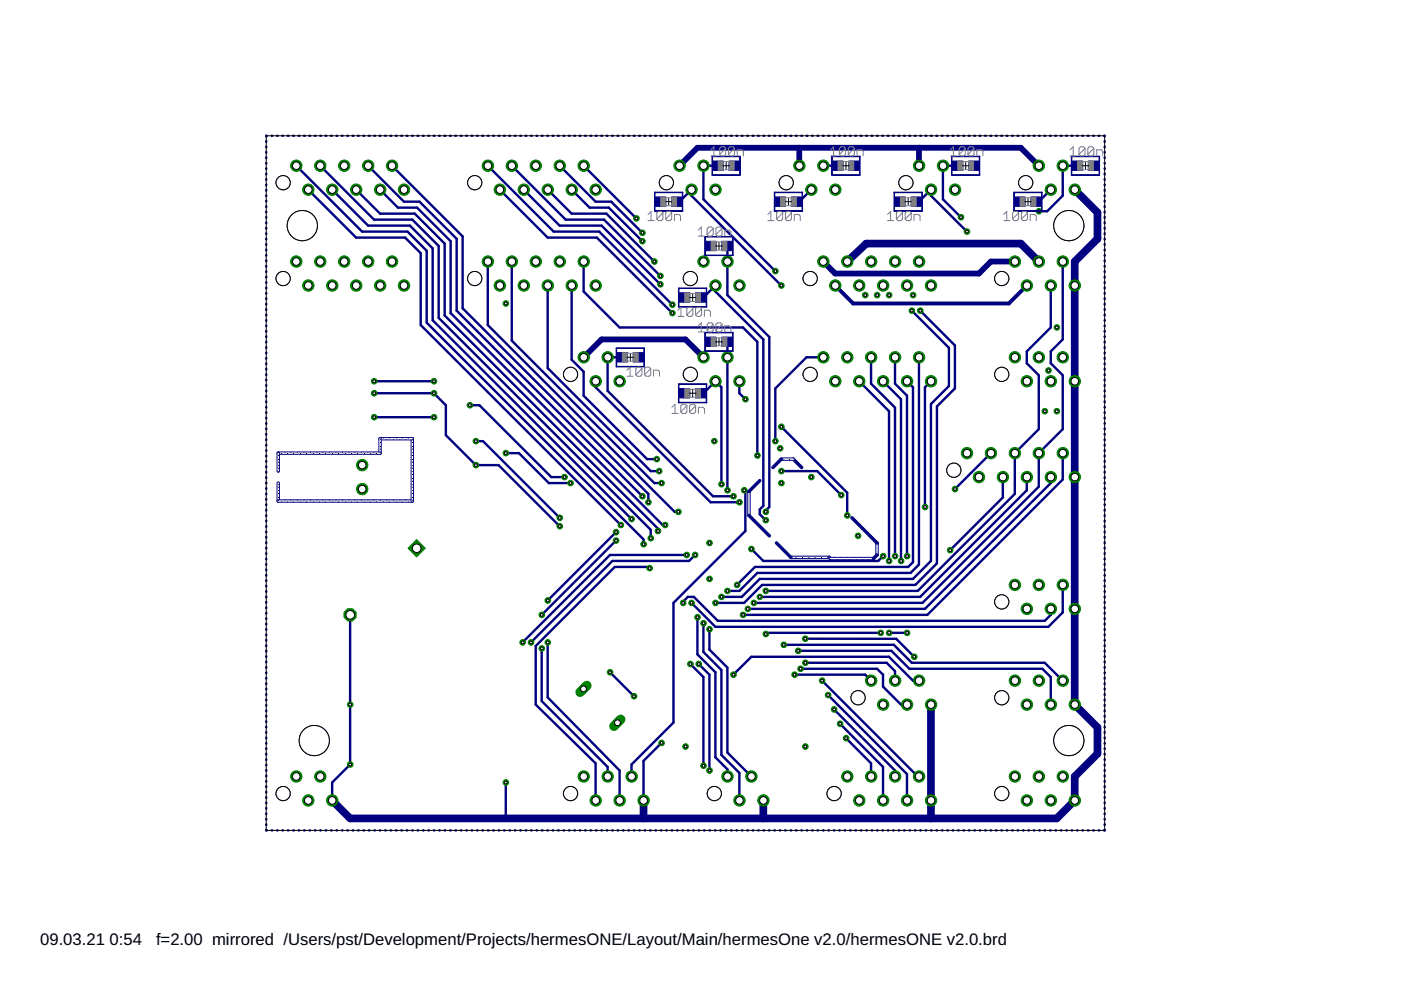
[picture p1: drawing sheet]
<svg xmlns="http://www.w3.org/2000/svg" width="297mm" height="210mm" viewBox="0 0 297 210" stroke-linecap="round" stroke-linejoin="round" font-family="sans-serif">
<defs><g id="words">
<g font-size="3.5">
<text x="8.5" y="200.4">09.03.21</text>
<text x="23.2" y="200.4">0:54</text>
<text x="33.1" y="200.4">f=2.00 mirrored /Users/pst/Development/Projects/hermesONE/Layout/Main/hermesOne v2.0/hermesONE v2.0.brd</text>
</g>
</g></defs>
<g fill="#000080" stroke="#000080" stroke-width=".21">
<path d="M218.5 41.8h2.2v2h-2.2z"/>
<path d="M215.2 41.8h2.2v2h-2.2z"/>
<path d="M227.4 34.1h2.2v2h-2.2z"/>
<path d="M230.7 34.1h2.2v2h-2.2z"/>
<path d="M193.2 41.8h2.2v2h-2.2z"/>
<path d="M189.8 41.8h2.2v2h-2.2z"/>
<path d="M202 34.1h2.2v2h-2.2z"/>
<path d="M205.4 34.1h2.2v2h-2.2z"/>
<path d="M167.8 41.8h2.2v2h-2.2z"/>
<path d="M164.4 41.8h2.2v2h-2.2z"/>
<path d="M176.6 34.1h2.2v2h-2.2z"/>
<path d="M180 34.1h2.2v2h-2.2z"/>
<path d="M142.4 41.8h2.2v2h-2.2z"/>
<path d="M139 41.8h2.2v2h-2.2z"/>
<path d="M151.2 34.1h2.2v2h-2.2z"/>
<path d="M154.6 34.1h2.2v2h-2.2z"/>
<path d="M147.4 62.1h2.2v2h-2.2z"/>
<path d="M144.1 62.1h2.2v2h-2.2z"/>
<path d="M153 51.2h2.2v1.9h-2.2z"/>
<path d="M149.6 51.2h2.2v1.9h-2.2z"/>
<path d="M147.4 82.4h2.2v2h-2.2z"/>
<path d="M144.1 82.4h2.2v2h-2.2z"/>
<path d="M153 71.5h2.2v2h-2.2z"/>
<path d="M149.6 71.5h2.2v2h-2.2z"/>
<path d="M130.9 74.8h2.2v2h-2.2z"/>
<path d="M134.2 74.8h2.2v2h-2.2z"/>
</g>
<path d="M179.6 55.5l4.1-3.9h32.7l3.8 3.9M227.9 40.2l4.8 4.8v5.6l-4.8 4.9v93.9l4.8 4.8v5.6l-4.8 4.8v5.1l-3.9 3.8h-116.5M197.4 149.4v24.1M70.4 169.7l3.8 3.8h33M136.4 169.7v3.8M161.8 169.7v3.8" fill="none" stroke="#000080" stroke-width="1.6"/>
<g fill="none" stroke="#000080" stroke-width=".51">
<path d="M56.5 29.9v.2M56.5 31.1v.1M56.5 32.2v.2M56.5 33.4v.1M56.5 34.5v.2M56.5 35.7v.1M56.5 36.8v.2M56.5 38v.1M56.5 39.1v.2M56.6 28.8l-.1 .1M57.6 28.8h.1M58.7 28.8h.2"/>
<path d="M59.9 28.8h.1M61 28.8h.2M62.2 28.8h.1M62.8 35.1l14 14h9.6l4.1 4.1v15.2l45.9 46v1M63.3 28.8h.2M64.5 28.8h.1M65.6 28.8h.1M66.8 28.8h.1M67.9 35.1l11.4 11.5h8.1l5.6 5.6v15.2l45 44.9v1.8M67.9 28.8h.1M69 28.8h.2M70.2 28.8h.1"/>
<path d="M71.4 28.8h.1M72.5 28.8h.1M73.6 28.8h.2M74.8 28.8h.1M75.9 28.8h.2M77.1 28.8h.1M78 35.1l7.6 7.7h3.3l7.9 7.8v15.3l39.4 39.3M78.2 28.8h.2M79.4 28.8h.1M80.5 28.8h.1M81.7 28.8h.1M82.8 28.8h.1"/>
<path d="M83.1 35.1l15 15v15.3l39.4 39.3v1.8M83.9 28.8h.2M85.1 28.8h.1M86.2 28.8h.2M87.4 28.8h.1M88.5 28.8h.2M89.7 28.8h.1M90.8 28.8h.2M92 28.8h.1M93.1 28.8h.1M94.3 28.8h.1M95.4 28.8h.1"/>
<path d="M96.6 28.8h.1M97.7 28.8h.1M98.8 28.8h.2M100 28.8h.1M101.1 28.8h.2M102.3 28.8h.1M103.4 35.1l14 14h9.6l15.5 15.5M103.4 28.8h.2M104.6 28.8h.1M105.7 28.8h.2M106.9 28.8h.1M108 28.8h.1"/>
<path d="M108.5 35.1l11.4 11.5h8.2l11.9 11.9M109.2 28.8h.1M110.3 28.8h.1M111.5 28.8h.1M112.6 28.8h.1M113.7 28.8h.2M114.9 28.8h.1M116 28.8h.2M117.2 28.8h.1M118.3 28.8h.2M118.7 35.1l7.6 7.7h3.3l6.6 6.6M119.5 28.8h.1"/>
<path d="M120.6 28.8h.2M121.8 28.8h.1M122.9 28.8h.1M123.7 35.1l11.2 11.2M124.1 28.8h.1M125.2 28.8h.1M126.3 28.8h.2M127.5 28.8h.1M128.7 28.8h.1M129.8 28.8h.1M130.9 28.8h.2M132.1 28.8h.1"/>
<path d="M133.2 28.8h.1M134.4 28.8h.1M135.5 28.8h.2M136.7 28.8h.1M137.8 28.8h.1M139 28.8h.1M140.1 28.8h.1M141.2 28.8h.2M142.4 28.8h.1M143.6 28.8h.1M144.7 28.8h.1M145.8 28.8h.2"/>
<path d="M147 28.8h.1M148.1 28.8h.2M149.3 28.8h.1M150.4 28.8h.2M151.6 28.8h.1M152.3 35.1h-3.2v7.1l15.3 15.3M152.7 28.8h.1M153.9 28.8h.1M155 28.8h.1M156.1 28.8h.2M157.3 28.8h.1M158.4 28.8h.2"/>
<path d="M159.6 28.8h.1M160.7 28.8h.2M161.9 28.8h.1M163 28.8h.2M164.2 28.8h.1M165.3 28.8h.1M166.5 28.8h.1M167.6 28.8h.1M168.8 28.8h.1M169.9 28.8h.1M171 28.8h.2M172.2 28.8h.1"/>
<path d="M173.3 28.8h.2M174.5 28.8h.1M174.5 35.1h3.2M175.6 28.8h.2M176.8 28.8h.1M177.9 28.8h.2M179.1 28.8h.1M180.2 28.8h.1M181.4 28.8h.1M182.5 28.8h.1M183.7 28.8h.1M184.8 28.8h.1"/>
<path d="M185.9 28.8h.2M187.1 28.8h.1M188.2 28.8h.2M189.4 28.8h.1M190.5 28.8h.2M191.7 28.8h.1M192.8 28.8h.2M194 28.8h.1M195.1 28.8h.1M196.3 28.8h.1M197.4 28.8h.1M198.5 28.8h.2"/>
<path d="M199.7 28.8h.1M200.9 28.8h.1M202 28.8h.1M203.1 35.1h-3.2v7.1l3.8 3.9M203.1 28.8h.2M204.3 28.8h.1M205.4 28.8h.1M206.6 28.8h.1M207.7 28.8h.2M208.9 28.8h.1M210 28.8h.1M211.2 28.8h.1"/>
<path d="M212.3 28.8h.1M213.4 28.8h.2M214.6 28.8h.1M215.8 28.8h.1M216.9 28.8h.1M218 28.8h.2M219.2 28.8h.1M220.3 28.8h.2M221.5 28.8h.1M222.6 28.8h.2M223.8 28.8h.1M224.9 28.8h.1"/>
<path d="M226.1 28.8h.1M227.2 28.8h.1M228.3 28.8h.2M228.5 35.1h-3.2v6.4l-3.3 3.3h-1.8M229.5 28.8h.1M230.6 28.8h.2M231.8 28.8h.1M232.9 28.8h.2M234.1 28.8l.1 .1M234.2 29.9v.2M234.2 31.1v.1M234.2 32.2v.2"/>
<path d="M234.2 33.4v.1M234.2 34.5v.2M234.2 35.7v.1M234.2 36.8v.2M234.2 38v.1M234.2 39.1v.2M56.5 40.3v.1M56.5 41.4v.2M56.5 42.6v.1M56.5 43.7v.2M56.5 44.9v.1M56.5 46v.2"/>
<path d="M56.5 47.2v.1M56.5 48.3v.2M56.5 49.5v.1M56.5 50.6v.2M56.5 51.8v.1M56.5 52.9v.2M56.5 54.1v.1M56.5 55.2v.2M56.5 56.4v.1M56.5 57.5v.2M56.5 58.7v.1M56.5 59.8v.2"/>
<path d="M65.3 40.2l10.2 10.2h10.4l3.3 3.3v15.2l42.4 42.4M70.4 40.2l7.6 7.6h8.9l4.8 4.9v15.2l42.2 42.1M75.5 40.2l5.1 5.1h7.3l6.4 6.3v15.3l45.2 45.2v.5M80.6 40.2l3.8 3.8h4l7.1 7.1v15.3l44.9 44.8 .6 .1M103.4 55.5v13.4l39.6 39.6h.8M106 40.2l10.1 10.2h10.4l16 16M108.5 55.5v16.7l30.2 30.2h1.6M111 40.2l7.7 7.6h8.9l12.4 12.5M116.1 40.2l5.1 5.1h7.4l10.1 10.2M121.2 40.2l3.8 3.8h4.1l7.1 7.1M123.7 55.5v6.3l7.7 7.6h26.1l3.1 3.1v24.1M143.5 42.8h.6l2.5-2.6v1.3l19.1 19"/>
<path d="M154.1 52.2l.1 10.4 8.9 8.9v36l-.8 .8v.2M172 40.2l-2.5 2.6h-.6M194.3 42.8h.5l2.6-2.6v1.3l7.6 7.6M222.8 40.2l-2.6 2.6h-.6M225.3 55.5v16.5l-2.5 2.5v2.5l2.5 2.6v11.4l-5.1 5.1v7.1l-24.6 24.6h-35.8M234.2 40.3v.1M234.2 41.4v.2M234.2 42.6v.1M234.2 43.7v.2M234.2 44.9v.1M234.2 46v.2M234.2 47.2v.1"/>
<path d="M234.2 48.3v.2M234.2 49.5v.1M234.2 50.6v.2M234.2 51.8v.1M234.2 52.9v.2M234.2 54.1v.1M234.2 55.2v.2M234.2 56.4v.1M234.2 57.5v.2M234.2 58.7v.1M234.2 59.8v.2M56.5 61v.1"/>
<path d="M56.5 62.1v.2M56.5 63.3v.1M56.5 64.4v.2M56.5 65.6v.1M56.5 66.7v.2M56.5 67.9v.1M56.5 69v.2M56.5 70.2v.1M56.5 71.3v.2M56.5 72.5v.1M56.5 73.6v.2M56.5 74.8v.1"/>
<path d="M56.5 75.9v.2M56.5 77.1v.1M56.5 78.2v.2M56.5 79.4v.1M116.1 60.5v17.5l21.9 21.9h1.7M121.2 60.5v15.8l2.5 2.5v5.1l13.5 13.4h2M132 75.8h-3.2v7.1l22.4 22.3h4.3M148.5 63.1h.6l2.6-2.6v1.3l10.1 10.2v35.3l-.7 .7v1l1.2 1.3M154.1 72.5l.1 31.4M174.5 75.8h-3.5l-6.6 6.6v11.1M184.7 75.8v5.5l5.1 5.1v31.5M189.8 75.8v5.5l2.5 2.6v34"/>
<path d="M193.3 65.9l7.9 7.8v8.2l-3.8 3.8v33.2l-3.8 3.8h-32.5l-3.8 3.9h-4.3M194.8 75.8v43.9l-1.7 1.8h-32.5l-3.8 3.8h-2.6M195.1 65.9l7.4 7.3v9.2l-3.9 3.8v33.2l-4.5 4.6h-32.5l-3.8 3.8h-6.1M222.8 60.5v8.9l-5.1 5.1v2.5l2.5 2.6v11.4l-5 5.1v8.6l-20.6 20.6h-32.3M234.2 61v.1M234.2 62.1v.2M234.2 63.3v.1M234.2 64.4v.2M234.2 65.6v.1M234.2 66.7v.2M234.2 67.9v.1M234.2 69v.2"/>
<path d="M234.2 70.2v.1M234.2 71.3v.2M234.2 72.5v.1M234.2 73.6v.2M234.2 74.8v.1M234.2 75.9v.2M234.2 77.1v.1M234.2 78.2v.2M234.2 79.4v.1M56.5 80.5v.1M56.5 81.7v.1M56.5 82.8v.2"/>
<path d="M56.5 84v.1M56.5 85.1v.2M56.5 86.3v.1M56.5 87.4v.1M56.5 88.6v.1M56.5 89.7v.2M56.5 90.9v.1M56.5 92v.1M56.5 93.2v.1M56.5 94.3v.1M56.5 95.5v.1M56.5 96.6v.2"/>
<path d="M56.5 97.8v.1M56.5 98.9v.1M79.3 80.8h12.7M79.3 83.4h12.7l2.5 2.5v6.4l6.4 6.3h4.8l13 13M79.3 88.5h12.7M99.6 85.9h2l15.3 15.3h2.8M100.9 93.5h1.5l16.3 16.3M107.2 96.1h2.8l6.4 6.3h4.5M126.3 80.8v1.3l24.4 24.4h6.1M148.5 83.4h.6l2.6-2.6 1.3 1.3v20.6M156.8 80.8v2.6l1.2 1.2M165.7 99.9h7.6l5.1 5.1"/>
<path d="M165.7 90.5l13.9 14v4.8M182.2 80.8l6.3 6.4v31.7M187.2 80.8l3.8 3.8v34.3M192.3 80.8l1.3 1.3v37.1l-1 1h-32.5l-3.8 3.8M197.4 80.8l-1.3 1.3v25.4M210.1 96.1l-7.6 7.6M225.3 96.1v5.6l-28.7 28.7h-39.1M234.2 80.5v.1M234.2 81.7v.1M234.2 82.8v.2M234.2 84v.1M234.2 85.1v.2"/>
<path d="M234.2 86.3v.1M234.2 87.4v.1M234.2 88.6v.1M234.2 89.7v.2M234.2 90.9v.1M234.2 92v.1M234.2 93.2v.1M234.2 94.3v.1M234.2 95.5v.1M234.2 96.6v.2M234.2 97.8v.1M234.2 98.9v.1"/>
<path d="M56.5 100.1v.1M56.5 101.2v.1M56.5 102.4v.1M56.5 103.5v.2M56.5 104.7v.1M56.5 105.8v.1M56.5 107v.1M56.5 108.1v.1M56.5 109.3v.1M56.5 110.4v.1M56.5 111.5v.2M56.5 112.7v.1"/>
<path d="M56.5 113.9v.1M56.5 115v.1M56.5 116.2v.1M56.5 117.3v.1M56.5 118.4v.2M56.5 119.6v.1M130.6 114.6l-15.7 15.8M130.6 112.8l-14.5 14.5M145.6 117.7h-16.3l-18.5 18.5M147.4 117.7l-1.3 1.2h-16.3l-17.2 17.3M157.8 103.9l.2 .3v8.4l-15.2 15.2v25.4l-8.9 8.9v2.5M159.3 116.4l2.5 2.5h24.4l1-1"/>
<path d="M212.6 101.2v4.3l-11.2 11.1M217.7 101.2v2.7l-22.6 22.7h-34M222.8 101.2v1.2l-26.7 26.7h-37.6M234.2 100.1v.1M234.2 101.2v.1M234.2 102.4v.1M234.2 103.5v.2M234.2 104.7v.1M234.2 105.8v.1M234.2 107v.1M234.2 108.1v.1M234.2 109.3v.1"/>
<path d="M234.2 110.4v.1M234.2 111.5v.2M234.2 112.7v.1M234.2 113.9v.1M234.2 115v.1M234.2 116.2v.1M234.2 117.3v.1M234.2 118.4v.2M234.2 119.6v.1M56.5 120.8v.1M56.5 121.9v.1M56.5 123v.2"/>
<path d="M56.5 124.2v.1M56.5 125.3v.2M56.5 126.5v.1M56.5 127.7v.1M56.5 128.8v.1M56.5 129.9v.2M56.5 131.1v.1M56.5 132.2v.2M56.5 133.4v.1M56.5 134.6v.1M56.5 135.7v.1M56.5 136.8v.2"/>
<path d="M56.5 138v.1M56.5 139.1v.2M74.2 130.4v31.7l-3.8 3.8v3.8M114.9 137.5v11.1l13.9 14v2M116.1 136.2v11.7l15.3 15.5v6.3M137.7 120.5l-.2-.3h-7.2l-16.7 16.8v12.4l12.7 12.4v7.9M144.8 127.8v-.2l1-1h1.3l5.1 5h69.3l1.3-1.2v-1.3M147.9 130.9v7.8l3.8 3.8v18.1l2.5 2.5v1.5M149.1 132.1v6.1l3.9 3.8v18.1l3.8 3.8v5.8M150.4 133.4v4.3l3.8 3.8v18.1l5.1 5M166.2 136.7h23.3l3.8 3.8h28.2l3.8 3.8M169.2 138h19.8l3.8 3.8h28.2l1.8 1.8v5.8"/>
<path d="M170.7 135.4h19.3l3.8 3.9M186.7 134.2h-24.1l-.3 .2M188.5 134.2h3.8M225.3 124v5.9l-3 3h-70.6l-5.1-5.1M234.2 120.8v.1M234.2 121.9v.1M234.2 123v.2M234.2 124.2v.1M234.2 125.3v.2M234.2 126.5v.1M234.2 127.7v.1M234.2 128.8v.1"/>
<path d="M234.2 129.9v.2M234.2 131.1v.1M234.2 132.2v.2M234.2 133.4v.1M234.2 134.6v.1M234.2 135.7v.1M234.2 136.8v.2M234.2 138v.1M234.2 139.1v.2M56.5 140.3v.1M56.5 141.4v.2M56.5 142.6v.1"/>
<path d="M56.5 143.7v.2M56.5 144.9v.1M56.5 146v.2M56.5 147.2v.1M56.5 148.3v.2M56.5 149.5v.1M56.5 150.6v.2M56.5 151.8v.1M56.5 153v.1M56.5 154.1v.1M56.5 155.2v.2M56.5 156.4v.1"/>
<path d="M56.5 157.5v.2M56.5 158.7v.1M56.5 159.8v.2M129.3 142.5l5.1 5.1M140.3 157.5l-3.9 3.8v8.4M146.3 140.8l2.8 2.8v18.7M148.1 140.8l2.3 2.2v20.4M155.5 143l3.8-3.7h29.2l5.1 5h1.2M168.4 143h15l1.3 1.3M169.7 141.8h16.2l1.3 1.2v2.6l3.8 3.8h1.3M170.7 140.5h17.3l1.8 1.8v2M174.3 144.3l20.3 20.3h.2"/>
<path d="M175.6 147.4l16.7 16.7v5.6M176.8 150.4l13 13v1.2M178.1 153.5l9.1 9.1v7.1M179.4 156.5l5.3 5.3v2.8M234.2 140.3v.1M234.2 141.4v.2M234.2 142.6v.1M234.2 143.7v.2M234.2 144.9v.1M234.2 146v.2M234.2 147.2v.1M234.2 148.3v.2"/>
<path d="M234.2 149.5v.1M234.2 150.6v.2M234.2 151.8v.1M234.2 153v.1M234.2 154.1v.1M234.2 155.2v.2M234.2 156.4v.1M234.2 157.5v.2M234.2 158.7v.1M234.2 159.8v.2M56.5 175.9l.1 .2M56.5 161v.1"/>
<path d="M56.5 162.1v.2M56.5 163.3v.1M56.5 164.4v.2M56.5 165.6v.1M56.5 166.7v.2M56.5 167.9v.1M56.5 169v.2M56.5 170.2v.1M56.5 171.3v.2M56.5 172.5v.1M56.5 173.6v.2M56.5 174.8v.1"/>
<path d="M57.6 176.1h.1M58.7 176.1h.2M59.9 176.1h.1M61 176.1h.2M62.2 176.1h.1M63.3 176.1h.2M64.5 176.1h.1M65.6 176.1h.1M66.8 176.1h.1M67.9 176.1h.1M69 176.1h.2M70.2 176.1h.1"/>
<path d="M71.4 176.1h.1M72.5 176.1h.1M73.6 176.1h.2M74.8 176.1h.1M75.9 176.1h.2M77.1 176.1h.1M78.2 176.1h.2M79.4 176.1h.1M80.5 176.1h.1M81.7 176.1h.1M82.8 176.1h.1M83.9 176.1h.2"/>
<path d="M85.1 176.1h.1M86.2 176.1h.2M87.4 176.1h.1M88.5 176.1h.2M89.7 176.1h.1M90.8 176.1h.2M92 176.1h.1M93.1 176.1h.1M94.3 176.1h.1M95.4 176.1h.1M96.6 176.1h.1M97.7 176.1h.1"/>
<path d="M98.8 176.1h.2M100 176.1h.1M101.1 176.1h.2M102.3 176.1h.1M103.4 176.1h.2M104.6 176.1h.1M105.7 176.1h.2M106.9 176.1h.1M107.2 165.9v7.6h.3M108 176.1h.1M109.2 176.1h.1M110.3 176.1h.1"/>
<path d="M111.5 176.1h.1M112.6 176.1h.1M113.7 176.1h.2M114.9 176.1h.1M116 176.1h.2M117.2 176.1h.1M118.3 176.1h.2M119.5 176.1h.1M120.6 176.1h.2M121.8 176.1h.1M122.9 176.1h.1M124.1 176.1h.1"/>
<path d="M125.2 176.1h.1M126.3 176.1h.2M127.5 176.1h.1M128.7 176.1h.1M129.8 176.1h.1M130.9 176.1h.2M132.1 176.1h.1M133.2 176.1h.1M134.4 176.1h.1M135.5 176.1h.2M136.7 176.1h.1M137.8 176.1h.1"/>
<path d="M139 176.1h.1M140.1 176.1h.1M141.2 176.1h.2M142.4 176.1h.1M143.6 176.1h.1M144.7 176.1h.1M145.8 176.1h.2M147 176.1h.1M148.1 176.1h.2M149.3 176.1h.1M150.4 176.1h.2M151.6 176.1h.1"/>
<path d="M152.7 176.1h.1M153.9 176.1h.1M155 176.1h.1M156.1 176.1h.2M157.3 176.1h.1M158.4 176.1h.2M159.6 176.1h.1M160.7 176.1h.2M161.9 176.1h.1M163 176.1h.2M164.2 176.1h.1M165.3 176.1h.1"/>
<path d="M166.5 176.1h.1M167.6 176.1h.1M168.8 176.1h.1M169.9 176.1h.1M171 176.1h.2M172.2 176.1h.1M173.3 176.1h.2M174.5 176.1h.1M175.6 176.1h.2M176.8 176.1h.1M177.9 176.1h.2M179.1 176.1h.1"/>
<path d="M180.2 176.1h.1M181.4 176.1h.1M182.5 176.1h.1M183.7 176.1h.1M184.8 176.1h.1M185.9 176.1h.2M187.1 176.1h.1M188.2 176.1h.2M189.4 176.1h.1M190.5 176.1h.2M191.7 176.1h.1M192.8 176.1h.2"/>
<path d="M194 176.1h.1M195.1 176.1h.1M196.3 176.1h.1M197.4 176.1h.1M198.5 176.1h.2M199.7 176.1h.1M200.9 176.1h.1M202 176.1h.1M203.1 176.1h.2M204.3 176.1h.1M205.4 176.1h.1M206.6 176.1h.1"/>
<path d="M207.7 176.1h.2M208.9 176.1h.1M210 176.1h.1M211.2 176.1h.1M212.3 176.1h.1M213.4 176.1h.2M214.6 176.1h.1M215.8 176.1h.1M216.9 176.1h.1M218 176.1h.2M219.2 176.1h.1M220.3 176.1h.2"/>
<path d="M221.5 176.1h.1M222.6 176.1h.2M223.8 176.1h.1M224.9 176.1h.1M226.1 176.1h.1M227.2 176.1h.1M228.3 176.1h.2M229.5 176.1h.1M230.6 176.1h.2M231.8 176.1h.1M232.9 176.1h.2M234.2 161v.1"/>
<path d="M234.2 162.1v.2M234.2 163.3v.1M234.2 164.4v.2M234.2 165.6v.1M234.2 166.7v.2M234.2 167.9v.1M234.2 169v.2M234.2 170.2v.1M234.2 171.3v.2M234.2 172.5v.1M234.2 173.6v.2M234.2 174.8v.1"/>
<path d="M234.2 175.9l-.1 .2"/>
</g>
<path d="M144.1 35.1l3.8-3.8h68.5l3.8 3.8M169.5 31.3v3.8M194.8 31.3v3.8M174.5 55.5l2.6 2.5h30.4l2.6-2.5h5.1M123.7 75.8l3.9-3.8h17.7l3.8 3.8" fill="none" stroke="#000080" stroke-width="1.2"/>
<path d="M177.1 60.5l3.8 3.8h33l3.8-3.8" fill="none" stroke="#000080" stroke-width=".83"/>
<circle cx="103.4" cy="35.1" r="1.21" fill="#008000" stroke="#008000" stroke-width=".21"/>
<circle cx="103.4" cy="35.1" r=".8" fill="#fff" stroke="#000" stroke-width=".21"/>
<circle cx="106" cy="40.2" r="1.21" fill="#008000" stroke="#008000" stroke-width=".21"/>
<circle cx="106" cy="40.2" r=".8" fill="#fff" stroke="#000" stroke-width=".21"/>
<circle cx="108.5" cy="35.1" r="1.21" fill="#008000" stroke="#008000" stroke-width=".21"/>
<circle cx="108.5" cy="35.1" r=".8" fill="#fff" stroke="#000" stroke-width=".21"/>
<circle cx="111.1" cy="40.2" r="1.21" fill="#008000" stroke="#008000" stroke-width=".21"/>
<circle cx="111.1" cy="40.2" r=".8" fill="#fff" stroke="#000" stroke-width=".21"/>
<circle cx="113.6" cy="35.1" r="1.21" fill="#008000" stroke="#008000" stroke-width=".21"/>
<circle cx="113.6" cy="35.1" r=".8" fill="#fff" stroke="#000" stroke-width=".21"/>
<circle cx="116.1" cy="40.2" r="1.21" fill="#008000" stroke="#008000" stroke-width=".21"/>
<circle cx="116.1" cy="40.2" r=".8" fill="#fff" stroke="#000" stroke-width=".21"/>
<circle cx="118.7" cy="35.1" r="1.21" fill="#008000" stroke="#008000" stroke-width=".21"/>
<circle cx="118.7" cy="35.1" r=".8" fill="#fff" stroke="#000" stroke-width=".21"/>
<circle cx="121.2" cy="40.2" r="1.21" fill="#008000" stroke="#008000" stroke-width=".21"/>
<circle cx="121.2" cy="40.2" r=".8" fill="#fff" stroke="#000" stroke-width=".21"/>
<circle cx="123.8" cy="35.1" r="1.21" fill="#008000" stroke="#008000" stroke-width=".21"/>
<circle cx="123.8" cy="35.1" r=".8" fill="#fff" stroke="#000" stroke-width=".21"/>
<circle cx="126.3" cy="40.2" r="1.21" fill="#008000" stroke="#008000" stroke-width=".21"/>
<circle cx="126.3" cy="40.2" r=".8" fill="#fff" stroke="#000" stroke-width=".21"/>
<circle cx="62.8" cy="35.1" r="1.21" fill="#008000" stroke="#008000" stroke-width=".21"/>
<circle cx="62.8" cy="35.1" r=".8" fill="#fff" stroke="#000" stroke-width=".21"/>
<circle cx="65.4" cy="40.2" r="1.21" fill="#008000" stroke="#008000" stroke-width=".21"/>
<circle cx="65.4" cy="40.2" r=".8" fill="#fff" stroke="#000" stroke-width=".21"/>
<circle cx="67.9" cy="35.1" r="1.21" fill="#008000" stroke="#008000" stroke-width=".21"/>
<circle cx="67.9" cy="35.1" r=".8" fill="#fff" stroke="#000" stroke-width=".21"/>
<circle cx="70.4" cy="40.2" r="1.21" fill="#008000" stroke="#008000" stroke-width=".21"/>
<circle cx="70.4" cy="40.2" r=".8" fill="#fff" stroke="#000" stroke-width=".21"/>
<circle cx="73" cy="35.1" r="1.21" fill="#008000" stroke="#008000" stroke-width=".21"/>
<circle cx="73" cy="35.1" r=".8" fill="#fff" stroke="#000" stroke-width=".21"/>
<circle cx="75.5" cy="40.2" r="1.21" fill="#008000" stroke="#008000" stroke-width=".21"/>
<circle cx="75.5" cy="40.2" r=".8" fill="#fff" stroke="#000" stroke-width=".21"/>
<circle cx="78.1" cy="35.1" r="1.21" fill="#008000" stroke="#008000" stroke-width=".21"/>
<circle cx="78.1" cy="35.1" r=".8" fill="#fff" stroke="#000" stroke-width=".21"/>
<circle cx="80.6" cy="40.2" r="1.21" fill="#008000" stroke="#008000" stroke-width=".21"/>
<circle cx="80.6" cy="40.2" r=".8" fill="#fff" stroke="#000" stroke-width=".21"/>
<circle cx="83.1" cy="35.1" r="1.21" fill="#008000" stroke="#008000" stroke-width=".21"/>
<circle cx="83.1" cy="35.1" r=".8" fill="#fff" stroke="#000" stroke-width=".21"/>
<circle cx="85.7" cy="40.2" r="1.21" fill="#008000" stroke="#008000" stroke-width=".21"/>
<circle cx="85.7" cy="40.2" r=".8" fill="#fff" stroke="#000" stroke-width=".21"/>
<circle cx="220.3" cy="35.1" r="1.21" fill="#008000" stroke="#008000" stroke-width=".21"/>
<circle cx="220.3" cy="35.1" r=".8" fill="#fff" stroke="#000" stroke-width=".21"/>
<circle cx="222.8" cy="40.2" r="1.21" fill="#008000" stroke="#008000" stroke-width=".21"/>
<circle cx="222.8" cy="40.2" r=".8" fill="#fff" stroke="#000" stroke-width=".21"/>
<circle cx="225.3" cy="35.1" r="1.21" fill="#008000" stroke="#008000" stroke-width=".21"/>
<circle cx="225.3" cy="35.1" r=".8" fill="#fff" stroke="#000" stroke-width=".21"/>
<circle cx="227.9" cy="40.2" r="1.21" fill="#008000" stroke="#008000" stroke-width=".21"/>
<circle cx="227.9" cy="40.2" r=".8" fill="#fff" stroke="#000" stroke-width=".21"/>
<circle cx="194.9" cy="35.1" r="1.21" fill="#008000" stroke="#008000" stroke-width=".21"/>
<circle cx="194.9" cy="35.1" r=".8" fill="#fff" stroke="#000" stroke-width=".21"/>
<circle cx="197.4" cy="40.2" r="1.21" fill="#008000" stroke="#008000" stroke-width=".21"/>
<circle cx="197.4" cy="40.2" r=".8" fill="#fff" stroke="#000" stroke-width=".21"/>
<circle cx="199.9" cy="35.1" r="1.21" fill="#008000" stroke="#008000" stroke-width=".21"/>
<circle cx="199.9" cy="35.1" r=".8" fill="#fff" stroke="#000" stroke-width=".21"/>
<circle cx="202.5" cy="40.2" r="1.21" fill="#008000" stroke="#008000" stroke-width=".21"/>
<circle cx="202.5" cy="40.2" r=".8" fill="#fff" stroke="#000" stroke-width=".21"/>
<path d="M124.4 145.4l-1.4 1.4" fill="none" stroke="#008000" stroke-width="2"/>
<circle cx="123.7" cy="146.1" r=".61" fill="#fff" stroke="#000" stroke-width=".21"/>
<path d="M131.6 152.5l-1.4 1.5" fill="none" stroke="#008000" stroke-width="2"/>
<circle cx="130.9" cy="153.2" r=".61" fill="#fff" stroke="#000" stroke-width=".21"/>
<circle cx="184.7" cy="144.3" r="1.21" fill="#008000" stroke="#008000" stroke-width=".21"/>
<circle cx="184.7" cy="144.3" r=".8" fill="#fff" stroke="#000" stroke-width=".21"/>
<circle cx="187.2" cy="149.4" r="1.21" fill="#008000" stroke="#008000" stroke-width=".21"/>
<circle cx="187.2" cy="149.4" r=".8" fill="#fff" stroke="#000" stroke-width=".21"/>
<circle cx="189.8" cy="144.3" r="1.21" fill="#008000" stroke="#008000" stroke-width=".21"/>
<circle cx="189.8" cy="144.3" r=".8" fill="#fff" stroke="#000" stroke-width=".21"/>
<circle cx="192.3" cy="149.4" r="1.21" fill="#008000" stroke="#008000" stroke-width=".21"/>
<circle cx="192.3" cy="149.4" r=".8" fill="#fff" stroke="#000" stroke-width=".21"/>
<circle cx="194.9" cy="144.3" r="1.21" fill="#008000" stroke="#008000" stroke-width=".21"/>
<circle cx="194.9" cy="144.3" r=".8" fill="#fff" stroke="#000" stroke-width=".21"/>
<circle cx="197.4" cy="149.4" r="1.21" fill="#008000" stroke="#008000" stroke-width=".21"/>
<circle cx="197.4" cy="149.4" r=".8" fill="#fff" stroke="#000" stroke-width=".21"/>
<circle cx="169.5" cy="35.1" r="1.21" fill="#008000" stroke="#008000" stroke-width=".21"/>
<circle cx="169.5" cy="35.1" r=".8" fill="#fff" stroke="#000" stroke-width=".21"/>
<circle cx="172" cy="40.2" r="1.21" fill="#008000" stroke="#008000" stroke-width=".21"/>
<circle cx="172" cy="40.2" r=".8" fill="#fff" stroke="#000" stroke-width=".21"/>
<circle cx="174.6" cy="35.1" r="1.21" fill="#008000" stroke="#008000" stroke-width=".21"/>
<circle cx="174.6" cy="35.1" r=".8" fill="#fff" stroke="#000" stroke-width=".21"/>
<circle cx="177.1" cy="40.2" r="1.21" fill="#008000" stroke="#008000" stroke-width=".21"/>
<circle cx="177.1" cy="40.2" r=".8" fill="#fff" stroke="#000" stroke-width=".21"/>
<circle cx="174.6" cy="75.8" r="1.21" fill="#008000" stroke="#008000" stroke-width=".21"/>
<circle cx="174.6" cy="75.8" r=".8" fill="#fff" stroke="#000" stroke-width=".21"/>
<circle cx="177.1" cy="80.8" r="1.21" fill="#008000" stroke="#008000" stroke-width=".21"/>
<circle cx="177.1" cy="80.8" r=".8" fill="#fff" stroke="#000" stroke-width=".21"/>
<circle cx="179.6" cy="75.8" r="1.21" fill="#008000" stroke="#008000" stroke-width=".21"/>
<circle cx="179.6" cy="75.8" r=".8" fill="#fff" stroke="#000" stroke-width=".21"/>
<circle cx="182.2" cy="80.8" r="1.21" fill="#008000" stroke="#008000" stroke-width=".21"/>
<circle cx="182.2" cy="80.8" r=".8" fill="#fff" stroke="#000" stroke-width=".21"/>
<circle cx="184.7" cy="75.8" r="1.21" fill="#008000" stroke="#008000" stroke-width=".21"/>
<circle cx="184.7" cy="75.8" r=".8" fill="#fff" stroke="#000" stroke-width=".21"/>
<circle cx="187.2" cy="80.8" r="1.21" fill="#008000" stroke="#008000" stroke-width=".21"/>
<circle cx="187.2" cy="80.8" r=".8" fill="#fff" stroke="#000" stroke-width=".21"/>
<circle cx="189.8" cy="75.8" r="1.21" fill="#008000" stroke="#008000" stroke-width=".21"/>
<circle cx="189.8" cy="75.8" r=".8" fill="#fff" stroke="#000" stroke-width=".21"/>
<circle cx="192.3" cy="80.8" r="1.21" fill="#008000" stroke="#008000" stroke-width=".21"/>
<circle cx="192.3" cy="80.8" r=".8" fill="#fff" stroke="#000" stroke-width=".21"/>
<circle cx="194.9" cy="75.8" r="1.21" fill="#008000" stroke="#008000" stroke-width=".21"/>
<circle cx="194.9" cy="75.8" r=".8" fill="#fff" stroke="#000" stroke-width=".21"/>
<circle cx="197.4" cy="80.8" r="1.21" fill="#008000" stroke="#008000" stroke-width=".21"/>
<circle cx="197.4" cy="80.8" r=".8" fill="#fff" stroke="#000" stroke-width=".21"/>
<circle cx="154.2" cy="164.6" r="1.21" fill="#008000" stroke="#008000" stroke-width=".21"/>
<circle cx="154.2" cy="164.6" r=".8" fill="#fff" stroke="#000" stroke-width=".21"/>
<circle cx="156.8" cy="169.7" r="1.21" fill="#008000" stroke="#008000" stroke-width=".21"/>
<circle cx="156.8" cy="169.7" r=".8" fill="#fff" stroke="#000" stroke-width=".21"/>
<circle cx="159.3" cy="164.6" r="1.21" fill="#008000" stroke="#008000" stroke-width=".21"/>
<circle cx="159.3" cy="164.6" r=".8" fill="#fff" stroke="#000" stroke-width=".21"/>
<circle cx="161.9" cy="169.7" r="1.21" fill="#008000" stroke="#008000" stroke-width=".21"/>
<circle cx="161.9" cy="169.7" r=".8" fill="#fff" stroke="#000" stroke-width=".21"/>
<circle cx="215.2" cy="124" r="1.21" fill="#008000" stroke="#008000" stroke-width=".21"/>
<circle cx="215.2" cy="124" r=".8" fill="#fff" stroke="#000" stroke-width=".21"/>
<circle cx="217.7" cy="129.1" r="1.21" fill="#008000" stroke="#008000" stroke-width=".21"/>
<circle cx="217.7" cy="129.1" r=".8" fill="#fff" stroke="#000" stroke-width=".21"/>
<circle cx="220.3" cy="124" r="1.21" fill="#008000" stroke="#008000" stroke-width=".21"/>
<circle cx="220.3" cy="124" r=".8" fill="#fff" stroke="#000" stroke-width=".21"/>
<circle cx="222.8" cy="129.1" r="1.21" fill="#008000" stroke="#008000" stroke-width=".21"/>
<circle cx="222.8" cy="129.1" r=".8" fill="#fff" stroke="#000" stroke-width=".21"/>
<circle cx="225.3" cy="124" r="1.21" fill="#008000" stroke="#008000" stroke-width=".21"/>
<circle cx="225.3" cy="124" r=".8" fill="#fff" stroke="#000" stroke-width=".21"/>
<circle cx="227.9" cy="129.1" r="1.21" fill="#008000" stroke="#008000" stroke-width=".21"/>
<circle cx="227.9" cy="129.1" r=".8" fill="#fff" stroke="#000" stroke-width=".21"/>
<circle cx="123.8" cy="164.6" r="1.21" fill="#008000" stroke="#008000" stroke-width=".21"/>
<circle cx="123.8" cy="164.6" r=".8" fill="#fff" stroke="#000" stroke-width=".21"/>
<circle cx="126.3" cy="169.7" r="1.21" fill="#008000" stroke="#008000" stroke-width=".21"/>
<circle cx="126.3" cy="169.7" r=".8" fill="#fff" stroke="#000" stroke-width=".21"/>
<circle cx="128.8" cy="164.6" r="1.21" fill="#008000" stroke="#008000" stroke-width=".21"/>
<circle cx="128.8" cy="164.6" r=".8" fill="#fff" stroke="#000" stroke-width=".21"/>
<circle cx="131.4" cy="169.7" r="1.21" fill="#008000" stroke="#008000" stroke-width=".21"/>
<circle cx="131.4" cy="169.7" r=".8" fill="#fff" stroke="#000" stroke-width=".21"/>
<circle cx="133.9" cy="164.6" r="1.21" fill="#008000" stroke="#008000" stroke-width=".21"/>
<circle cx="133.9" cy="164.6" r=".8" fill="#fff" stroke="#000" stroke-width=".21"/>
<circle cx="136.5" cy="169.7" r="1.21" fill="#008000" stroke="#008000" stroke-width=".21"/>
<circle cx="136.5" cy="169.7" r=".8" fill="#fff" stroke="#000" stroke-width=".21"/>
<circle cx="215.2" cy="164.6" r="1.21" fill="#008000" stroke="#008000" stroke-width=".21"/>
<circle cx="215.2" cy="164.6" r=".8" fill="#fff" stroke="#000" stroke-width=".21"/>
<circle cx="217.7" cy="169.7" r="1.21" fill="#008000" stroke="#008000" stroke-width=".21"/>
<circle cx="217.7" cy="169.7" r=".8" fill="#fff" stroke="#000" stroke-width=".21"/>
<circle cx="220.3" cy="164.6" r="1.21" fill="#008000" stroke="#008000" stroke-width=".21"/>
<circle cx="220.3" cy="164.6" r=".8" fill="#fff" stroke="#000" stroke-width=".21"/>
<circle cx="222.8" cy="169.7" r="1.21" fill="#008000" stroke="#008000" stroke-width=".21"/>
<circle cx="222.8" cy="169.7" r=".8" fill="#fff" stroke="#000" stroke-width=".21"/>
<circle cx="225.3" cy="164.6" r="1.21" fill="#008000" stroke="#008000" stroke-width=".21"/>
<circle cx="225.3" cy="164.6" r=".8" fill="#fff" stroke="#000" stroke-width=".21"/>
<circle cx="227.9" cy="169.7" r="1.21" fill="#008000" stroke="#008000" stroke-width=".21"/>
<circle cx="227.9" cy="169.7" r=".8" fill="#fff" stroke="#000" stroke-width=".21"/>
<circle cx="62.8" cy="164.6" r="1.21" fill="#008000" stroke="#008000" stroke-width=".21"/>
<circle cx="62.8" cy="164.6" r=".8" fill="#fff" stroke="#000" stroke-width=".21"/>
<circle cx="65.4" cy="169.7" r="1.21" fill="#008000" stroke="#008000" stroke-width=".21"/>
<circle cx="65.4" cy="169.7" r=".8" fill="#fff" stroke="#000" stroke-width=".21"/>
<circle cx="67.9" cy="164.6" r="1.21" fill="#008000" stroke="#008000" stroke-width=".21"/>
<circle cx="67.9" cy="164.6" r=".8" fill="#fff" stroke="#000" stroke-width=".21"/>
<circle cx="70.4" cy="169.7" r="1.21" fill="#008000" stroke="#008000" stroke-width=".21"/>
<circle cx="70.4" cy="169.7" r=".8" fill="#fff" stroke="#000" stroke-width=".21"/>
<circle cx="144.1" cy="35.1" r="1.21" fill="#008000" stroke="#008000" stroke-width=".21"/>
<circle cx="144.1" cy="35.1" r=".8" fill="#fff" stroke="#000" stroke-width=".21"/>
<circle cx="146.6" cy="40.2" r="1.21" fill="#008000" stroke="#008000" stroke-width=".21"/>
<circle cx="146.6" cy="40.2" r=".8" fill="#fff" stroke="#000" stroke-width=".21"/>
<circle cx="149.2" cy="35.1" r="1.21" fill="#008000" stroke="#008000" stroke-width=".21"/>
<circle cx="149.2" cy="35.1" r=".8" fill="#fff" stroke="#000" stroke-width=".21"/>
<circle cx="151.7" cy="40.2" r="1.21" fill="#008000" stroke="#008000" stroke-width=".21"/>
<circle cx="151.7" cy="40.2" r=".8" fill="#fff" stroke="#000" stroke-width=".21"/>
<circle cx="149.2" cy="55.5" r="1.21" fill="#008000" stroke="#008000" stroke-width=".21"/>
<circle cx="149.2" cy="55.5" r=".8" fill="#fff" stroke="#000" stroke-width=".21"/>
<circle cx="151.7" cy="60.5" r="1.21" fill="#008000" stroke="#008000" stroke-width=".21"/>
<circle cx="151.7" cy="60.5" r=".8" fill="#fff" stroke="#000" stroke-width=".21"/>
<circle cx="154.2" cy="55.5" r="1.21" fill="#008000" stroke="#008000" stroke-width=".21"/>
<circle cx="154.2" cy="55.5" r=".8" fill="#fff" stroke="#000" stroke-width=".21"/>
<circle cx="156.8" cy="60.5" r="1.21" fill="#008000" stroke="#008000" stroke-width=".21"/>
<circle cx="156.8" cy="60.5" r=".8" fill="#fff" stroke="#000" stroke-width=".21"/>
<circle cx="149.2" cy="75.8" r="1.21" fill="#008000" stroke="#008000" stroke-width=".21"/>
<circle cx="149.2" cy="75.8" r=".8" fill="#fff" stroke="#000" stroke-width=".21"/>
<circle cx="151.7" cy="80.8" r="1.21" fill="#008000" stroke="#008000" stroke-width=".21"/>
<circle cx="151.7" cy="80.8" r=".8" fill="#fff" stroke="#000" stroke-width=".21"/>
<circle cx="154.2" cy="75.8" r="1.21" fill="#008000" stroke="#008000" stroke-width=".21"/>
<circle cx="154.2" cy="75.8" r=".8" fill="#fff" stroke="#000" stroke-width=".21"/>
<circle cx="156.8" cy="80.8" r="1.21" fill="#008000" stroke="#008000" stroke-width=".21"/>
<circle cx="156.8" cy="80.8" r=".8" fill="#fff" stroke="#000" stroke-width=".21"/>
<circle cx="123.8" cy="75.8" r="1.21" fill="#008000" stroke="#008000" stroke-width=".21"/>
<circle cx="123.8" cy="75.8" r=".8" fill="#fff" stroke="#000" stroke-width=".21"/>
<circle cx="126.3" cy="80.8" r="1.21" fill="#008000" stroke="#008000" stroke-width=".21"/>
<circle cx="126.3" cy="80.8" r=".8" fill="#fff" stroke="#000" stroke-width=".21"/>
<circle cx="128.8" cy="75.8" r="1.21" fill="#008000" stroke="#008000" stroke-width=".21"/>
<circle cx="128.8" cy="75.8" r=".8" fill="#fff" stroke="#000" stroke-width=".21"/>
<circle cx="131.4" cy="80.8" r="1.21" fill="#008000" stroke="#008000" stroke-width=".21"/>
<circle cx="131.4" cy="80.8" r=".8" fill="#fff" stroke="#000" stroke-width=".21"/>
<circle cx="62.8" cy="55.5" r="1.21" fill="#008000" stroke="#008000" stroke-width=".21"/>
<circle cx="62.8" cy="55.5" r=".8" fill="#fff" stroke="#000" stroke-width=".21"/>
<circle cx="65.4" cy="60.5" r="1.21" fill="#008000" stroke="#008000" stroke-width=".21"/>
<circle cx="65.4" cy="60.5" r=".8" fill="#fff" stroke="#000" stroke-width=".21"/>
<circle cx="67.9" cy="55.5" r="1.21" fill="#008000" stroke="#008000" stroke-width=".21"/>
<circle cx="67.9" cy="55.5" r=".8" fill="#fff" stroke="#000" stroke-width=".21"/>
<circle cx="70.4" cy="60.5" r="1.21" fill="#008000" stroke="#008000" stroke-width=".21"/>
<circle cx="70.4" cy="60.5" r=".8" fill="#fff" stroke="#000" stroke-width=".21"/>
<circle cx="73" cy="55.5" r="1.21" fill="#008000" stroke="#008000" stroke-width=".21"/>
<circle cx="73" cy="55.5" r=".8" fill="#fff" stroke="#000" stroke-width=".21"/>
<circle cx="75.5" cy="60.5" r="1.21" fill="#008000" stroke="#008000" stroke-width=".21"/>
<circle cx="75.5" cy="60.5" r=".8" fill="#fff" stroke="#000" stroke-width=".21"/>
<circle cx="78.1" cy="55.5" r="1.21" fill="#008000" stroke="#008000" stroke-width=".21"/>
<circle cx="78.1" cy="55.5" r=".8" fill="#fff" stroke="#000" stroke-width=".21"/>
<circle cx="80.6" cy="60.5" r="1.21" fill="#008000" stroke="#008000" stroke-width=".21"/>
<circle cx="80.6" cy="60.5" r=".8" fill="#fff" stroke="#000" stroke-width=".21"/>
<circle cx="83.1" cy="55.5" r="1.21" fill="#008000" stroke="#008000" stroke-width=".21"/>
<circle cx="83.1" cy="55.5" r=".8" fill="#fff" stroke="#000" stroke-width=".21"/>
<circle cx="85.7" cy="60.5" r="1.21" fill="#008000" stroke="#008000" stroke-width=".21"/>
<circle cx="85.7" cy="60.5" r=".8" fill="#fff" stroke="#000" stroke-width=".21"/>
<circle cx="103.4" cy="55.5" r="1.21" fill="#008000" stroke="#008000" stroke-width=".21"/>
<circle cx="103.4" cy="55.5" r=".8" fill="#fff" stroke="#000" stroke-width=".21"/>
<circle cx="106" cy="60.5" r="1.21" fill="#008000" stroke="#008000" stroke-width=".21"/>
<circle cx="106" cy="60.5" r=".8" fill="#fff" stroke="#000" stroke-width=".21"/>
<circle cx="108.5" cy="55.5" r="1.21" fill="#008000" stroke="#008000" stroke-width=".21"/>
<circle cx="108.5" cy="55.5" r=".8" fill="#fff" stroke="#000" stroke-width=".21"/>
<circle cx="111.1" cy="60.5" r="1.21" fill="#008000" stroke="#008000" stroke-width=".21"/>
<circle cx="111.1" cy="60.5" r=".8" fill="#fff" stroke="#000" stroke-width=".21"/>
<circle cx="113.6" cy="55.5" r="1.21" fill="#008000" stroke="#008000" stroke-width=".21"/>
<circle cx="113.6" cy="55.5" r=".8" fill="#fff" stroke="#000" stroke-width=".21"/>
<circle cx="116.1" cy="60.5" r="1.21" fill="#008000" stroke="#008000" stroke-width=".21"/>
<circle cx="116.1" cy="60.5" r=".8" fill="#fff" stroke="#000" stroke-width=".21"/>
<circle cx="118.7" cy="55.5" r="1.21" fill="#008000" stroke="#008000" stroke-width=".21"/>
<circle cx="118.7" cy="55.5" r=".8" fill="#fff" stroke="#000" stroke-width=".21"/>
<circle cx="121.2" cy="60.5" r="1.21" fill="#008000" stroke="#008000" stroke-width=".21"/>
<circle cx="121.2" cy="60.5" r=".8" fill="#fff" stroke="#000" stroke-width=".21"/>
<circle cx="123.8" cy="55.5" r="1.21" fill="#008000" stroke="#008000" stroke-width=".21"/>
<circle cx="123.8" cy="55.5" r=".8" fill="#fff" stroke="#000" stroke-width=".21"/>
<circle cx="126.3" cy="60.5" r="1.21" fill="#008000" stroke="#008000" stroke-width=".21"/>
<circle cx="126.3" cy="60.5" r=".8" fill="#fff" stroke="#000" stroke-width=".21"/>
<circle cx="76.8" cy="98.6" r="1.21" fill="#008000" stroke="#008000" stroke-width=".21"/>
<circle cx="76.8" cy="98.6" r=".8" fill="#fff" stroke="#000" stroke-width=".21"/>
<circle cx="76.8" cy="103.7" r="1.21" fill="#008000" stroke="#008000" stroke-width=".21"/>
<circle cx="76.8" cy="103.7" r=".8" fill="#fff" stroke="#000" stroke-width=".21"/>
<circle cx="74.2" cy="130.4" r="1.4" fill="#008000" stroke="#008000" stroke-width=".21"/>
<circle cx="74.3" cy="130.4" r=".91" fill="#fff" stroke="#000" stroke-width=".21"/>
<path d="M88.3 114.4l1.9 1.8-1.9 1.9-1.8-1.9z" fill="#008000" stroke="#008000" stroke-width=".21"/>
<circle cx="88.3" cy="116.2" r=".91" fill="#fff" stroke="#000" stroke-width=".21"/>
<circle cx="179.6" cy="164.6" r="1.21" fill="#008000" stroke="#008000" stroke-width=".21"/>
<circle cx="179.6" cy="164.6" r=".8" fill="#fff" stroke="#000" stroke-width=".21"/>
<circle cx="182.2" cy="169.7" r="1.21" fill="#008000" stroke="#008000" stroke-width=".21"/>
<circle cx="182.2" cy="169.7" r=".8" fill="#fff" stroke="#000" stroke-width=".21"/>
<circle cx="184.7" cy="164.6" r="1.21" fill="#008000" stroke="#008000" stroke-width=".21"/>
<circle cx="184.7" cy="164.6" r=".8" fill="#fff" stroke="#000" stroke-width=".21"/>
<circle cx="187.2" cy="169.7" r="1.21" fill="#008000" stroke="#008000" stroke-width=".21"/>
<circle cx="187.2" cy="169.7" r=".8" fill="#fff" stroke="#000" stroke-width=".21"/>
<circle cx="189.8" cy="164.6" r="1.21" fill="#008000" stroke="#008000" stroke-width=".21"/>
<circle cx="189.8" cy="164.6" r=".8" fill="#fff" stroke="#000" stroke-width=".21"/>
<circle cx="192.3" cy="169.7" r="1.21" fill="#008000" stroke="#008000" stroke-width=".21"/>
<circle cx="192.3" cy="169.7" r=".8" fill="#fff" stroke="#000" stroke-width=".21"/>
<circle cx="194.9" cy="164.6" r="1.21" fill="#008000" stroke="#008000" stroke-width=".21"/>
<circle cx="194.9" cy="164.6" r=".8" fill="#fff" stroke="#000" stroke-width=".21"/>
<circle cx="197.4" cy="169.7" r="1.21" fill="#008000" stroke="#008000" stroke-width=".21"/>
<circle cx="197.4" cy="169.7" r=".8" fill="#fff" stroke="#000" stroke-width=".21"/>
<circle cx="215.2" cy="144.3" r="1.21" fill="#008000" stroke="#008000" stroke-width=".21"/>
<circle cx="215.2" cy="144.3" r=".8" fill="#fff" stroke="#000" stroke-width=".21"/>
<circle cx="217.7" cy="149.4" r="1.21" fill="#008000" stroke="#008000" stroke-width=".21"/>
<circle cx="217.7" cy="149.4" r=".8" fill="#fff" stroke="#000" stroke-width=".21"/>
<circle cx="220.3" cy="144.3" r="1.21" fill="#008000" stroke="#008000" stroke-width=".21"/>
<circle cx="220.3" cy="144.3" r=".8" fill="#fff" stroke="#000" stroke-width=".21"/>
<circle cx="222.8" cy="149.4" r="1.21" fill="#008000" stroke="#008000" stroke-width=".21"/>
<circle cx="222.8" cy="149.4" r=".8" fill="#fff" stroke="#000" stroke-width=".21"/>
<circle cx="225.3" cy="144.3" r="1.21" fill="#008000" stroke="#008000" stroke-width=".21"/>
<circle cx="225.3" cy="144.3" r=".8" fill="#fff" stroke="#000" stroke-width=".21"/>
<circle cx="227.9" cy="149.4" r="1.21" fill="#008000" stroke="#008000" stroke-width=".21"/>
<circle cx="227.9" cy="149.4" r=".8" fill="#fff" stroke="#000" stroke-width=".21"/>
<circle cx="174.6" cy="55.5" r="1.21" fill="#008000" stroke="#008000" stroke-width=".21"/>
<circle cx="174.6" cy="55.5" r=".8" fill="#fff" stroke="#000" stroke-width=".21"/>
<circle cx="177.1" cy="60.5" r="1.21" fill="#008000" stroke="#008000" stroke-width=".21"/>
<circle cx="177.1" cy="60.5" r=".8" fill="#fff" stroke="#000" stroke-width=".21"/>
<circle cx="179.6" cy="55.5" r="1.21" fill="#008000" stroke="#008000" stroke-width=".21"/>
<circle cx="179.6" cy="55.5" r=".8" fill="#fff" stroke="#000" stroke-width=".21"/>
<circle cx="182.2" cy="60.5" r="1.21" fill="#008000" stroke="#008000" stroke-width=".21"/>
<circle cx="182.2" cy="60.5" r=".8" fill="#fff" stroke="#000" stroke-width=".21"/>
<circle cx="184.7" cy="55.5" r="1.21" fill="#008000" stroke="#008000" stroke-width=".21"/>
<circle cx="184.7" cy="55.5" r=".8" fill="#fff" stroke="#000" stroke-width=".21"/>
<circle cx="187.2" cy="60.5" r="1.21" fill="#008000" stroke="#008000" stroke-width=".21"/>
<circle cx="187.2" cy="60.5" r=".8" fill="#fff" stroke="#000" stroke-width=".21"/>
<circle cx="189.8" cy="55.5" r="1.21" fill="#008000" stroke="#008000" stroke-width=".21"/>
<circle cx="189.8" cy="55.5" r=".8" fill="#fff" stroke="#000" stroke-width=".21"/>
<circle cx="192.3" cy="60.5" r="1.21" fill="#008000" stroke="#008000" stroke-width=".21"/>
<circle cx="192.3" cy="60.5" r=".8" fill="#fff" stroke="#000" stroke-width=".21"/>
<circle cx="194.9" cy="55.5" r="1.21" fill="#008000" stroke="#008000" stroke-width=".21"/>
<circle cx="194.9" cy="55.5" r=".8" fill="#fff" stroke="#000" stroke-width=".21"/>
<circle cx="197.4" cy="60.5" r="1.21" fill="#008000" stroke="#008000" stroke-width=".21"/>
<circle cx="197.4" cy="60.5" r=".8" fill="#fff" stroke="#000" stroke-width=".21"/>
<circle cx="205" cy="96.1" r="1.21" fill="#008000" stroke="#008000" stroke-width=".21"/>
<circle cx="205" cy="96.1" r=".8" fill="#fff" stroke="#000" stroke-width=".21"/>
<circle cx="207.6" cy="101.2" r="1.21" fill="#008000" stroke="#008000" stroke-width=".21"/>
<circle cx="207.6" cy="101.2" r=".8" fill="#fff" stroke="#000" stroke-width=".21"/>
<circle cx="210.1" cy="96.1" r="1.21" fill="#008000" stroke="#008000" stroke-width=".21"/>
<circle cx="210.1" cy="96.1" r=".8" fill="#fff" stroke="#000" stroke-width=".21"/>
<circle cx="212.6" cy="101.2" r="1.21" fill="#008000" stroke="#008000" stroke-width=".21"/>
<circle cx="212.6" cy="101.2" r=".8" fill="#fff" stroke="#000" stroke-width=".21"/>
<circle cx="215.2" cy="96.1" r="1.21" fill="#008000" stroke="#008000" stroke-width=".21"/>
<circle cx="215.2" cy="96.1" r=".8" fill="#fff" stroke="#000" stroke-width=".21"/>
<circle cx="217.7" cy="101.2" r="1.21" fill="#008000" stroke="#008000" stroke-width=".21"/>
<circle cx="217.7" cy="101.2" r=".8" fill="#fff" stroke="#000" stroke-width=".21"/>
<circle cx="220.3" cy="96.1" r="1.21" fill="#008000" stroke="#008000" stroke-width=".21"/>
<circle cx="220.3" cy="96.1" r=".8" fill="#fff" stroke="#000" stroke-width=".21"/>
<circle cx="222.8" cy="101.2" r="1.21" fill="#008000" stroke="#008000" stroke-width=".21"/>
<circle cx="222.8" cy="101.2" r=".8" fill="#fff" stroke="#000" stroke-width=".21"/>
<circle cx="225.3" cy="96.1" r="1.21" fill="#008000" stroke="#008000" stroke-width=".21"/>
<circle cx="225.3" cy="96.1" r=".8" fill="#fff" stroke="#000" stroke-width=".21"/>
<circle cx="227.9" cy="101.2" r="1.21" fill="#008000" stroke="#008000" stroke-width=".21"/>
<circle cx="227.9" cy="101.2" r=".8" fill="#fff" stroke="#000" stroke-width=".21"/>
<circle cx="215.2" cy="55.5" r="1.21" fill="#008000" stroke="#008000" stroke-width=".21"/>
<circle cx="215.2" cy="55.5" r=".8" fill="#fff" stroke="#000" stroke-width=".21"/>
<circle cx="217.7" cy="60.5" r="1.21" fill="#008000" stroke="#008000" stroke-width=".21"/>
<circle cx="217.7" cy="60.5" r=".8" fill="#fff" stroke="#000" stroke-width=".21"/>
<circle cx="220.3" cy="55.5" r="1.21" fill="#008000" stroke="#008000" stroke-width=".21"/>
<circle cx="220.3" cy="55.5" r=".8" fill="#fff" stroke="#000" stroke-width=".21"/>
<circle cx="222.8" cy="60.5" r="1.21" fill="#008000" stroke="#008000" stroke-width=".21"/>
<circle cx="222.8" cy="60.5" r=".8" fill="#fff" stroke="#000" stroke-width=".21"/>
<circle cx="225.3" cy="55.5" r="1.21" fill="#008000" stroke="#008000" stroke-width=".21"/>
<circle cx="225.3" cy="55.5" r=".8" fill="#fff" stroke="#000" stroke-width=".21"/>
<circle cx="227.9" cy="60.5" r="1.21" fill="#008000" stroke="#008000" stroke-width=".21"/>
<circle cx="227.9" cy="60.5" r=".8" fill="#fff" stroke="#000" stroke-width=".21"/>
<circle cx="215.2" cy="75.8" r="1.21" fill="#008000" stroke="#008000" stroke-width=".21"/>
<circle cx="215.2" cy="75.8" r=".8" fill="#fff" stroke="#000" stroke-width=".21"/>
<circle cx="217.7" cy="80.8" r="1.21" fill="#008000" stroke="#008000" stroke-width=".21"/>
<circle cx="217.7" cy="80.8" r=".8" fill="#fff" stroke="#000" stroke-width=".21"/>
<circle cx="220.3" cy="75.8" r="1.21" fill="#008000" stroke="#008000" stroke-width=".21"/>
<circle cx="220.3" cy="75.8" r=".8" fill="#fff" stroke="#000" stroke-width=".21"/>
<circle cx="222.8" cy="80.8" r="1.21" fill="#008000" stroke="#008000" stroke-width=".21"/>
<circle cx="222.8" cy="80.8" r=".8" fill="#fff" stroke="#000" stroke-width=".21"/>
<circle cx="225.3" cy="75.8" r="1.21" fill="#008000" stroke="#008000" stroke-width=".21"/>
<circle cx="225.3" cy="75.8" r=".8" fill="#fff" stroke="#000" stroke-width=".21"/>
<circle cx="227.9" cy="80.8" r="1.21" fill="#008000" stroke="#008000" stroke-width=".21"/>
<circle cx="227.9" cy="80.8" r=".8" fill="#fff" stroke="#000" stroke-width=".21"/>
<circle cx="74.3" cy="162.1" r=".59" fill="#008000" stroke="#008000" stroke-width=".21"/>
<circle cx="74.3" cy="162.1" r=".3" fill="#fff" stroke="#000" stroke-width=".21"/>
<circle cx="107.3" cy="165.9" r=".59" fill="#008000" stroke="#008000" stroke-width=".21"/>
<circle cx="107.3" cy="165.9" r=".3" fill="#fff" stroke="#000" stroke-width=".21"/>
<circle cx="74.3" cy="149.4" r=".59" fill="#008000" stroke="#008000" stroke-width=".21"/>
<circle cx="74.3" cy="149.4" r=".3" fill="#fff" stroke="#000" stroke-width=".21"/>
<circle cx="134.4" cy="147.6" r=".59" fill="#008000" stroke="#008000" stroke-width=".21"/>
<circle cx="134.4" cy="147.6" r=".3" fill="#fff" stroke="#000" stroke-width=".21"/>
<circle cx="129.3" cy="142.5" r=".59" fill="#008000" stroke="#008000" stroke-width=".21"/>
<circle cx="129.3" cy="142.5" r=".3" fill="#fff" stroke="#000" stroke-width=".21"/>
<circle cx="119.7" cy="101.2" r=".59" fill="#008000" stroke="#008000" stroke-width=".21"/>
<circle cx="119.7" cy="101.2" r=".3" fill="#fff" stroke="#000" stroke-width=".21"/>
<circle cx="99.6" cy="85.9" r=".59" fill="#008000" stroke="#008000" stroke-width=".21"/>
<circle cx="99.6" cy="85.9" r=".3" fill="#fff" stroke="#000" stroke-width=".21"/>
<circle cx="140.3" cy="157.5" r=".59" fill="#008000" stroke="#008000" stroke-width=".21"/>
<circle cx="140.3" cy="157.5" r=".3" fill="#fff" stroke="#000" stroke-width=".21"/>
<circle cx="193.8" cy="139.3" r=".59" fill="#008000" stroke="#008000" stroke-width=".21"/>
<circle cx="193.8" cy="139.3" r=".3" fill="#fff" stroke="#000" stroke-width=".21"/>
<circle cx="170.7" cy="135.4" r=".59" fill="#008000" stroke="#008000" stroke-width=".21"/>
<circle cx="170.7" cy="135.4" r=".3" fill="#fff" stroke="#000" stroke-width=".21"/>
<circle cx="158.1" cy="84.6" r=".59" fill="#008000" stroke="#008000" stroke-width=".21"/>
<circle cx="158.1" cy="84.6" r=".3" fill="#fff" stroke="#000" stroke-width=".21"/>
<circle cx="196.1" cy="107.5" r=".59" fill="#008000" stroke="#008000" stroke-width=".21"/>
<circle cx="196.1" cy="107.5" r=".3" fill="#fff" stroke="#000" stroke-width=".21"/>
<circle cx="165.7" cy="102.4" r=".59" fill="#008000" stroke="#008000" stroke-width=".21"/>
<circle cx="165.7" cy="102.4" r=".3" fill="#fff" stroke="#000" stroke-width=".21"/>
<circle cx="151.4" cy="93.5" r=".59" fill="#008000" stroke="#008000" stroke-width=".21"/>
<circle cx="151.4" cy="93.5" r=".3" fill="#fff" stroke="#000" stroke-width=".21"/>
<circle cx="150.4" cy="115.1" r=".59" fill="#008000" stroke="#008000" stroke-width=".21"/>
<circle cx="150.4" cy="115.1" r=".3" fill="#fff" stroke="#000" stroke-width=".21"/>
<circle cx="221.5" cy="87.2" r=".59" fill="#008000" stroke="#008000" stroke-width=".21"/>
<circle cx="221.5" cy="87.2" r=".3" fill="#fff" stroke="#000" stroke-width=".21"/>
<circle cx="224.1" cy="87.2" r=".59" fill="#008000" stroke="#008000" stroke-width=".21"/>
<circle cx="224.1" cy="87.2" r=".3" fill="#fff" stroke="#000" stroke-width=".21"/>
<circle cx="224.1" cy="69.4" r=".59" fill="#008000" stroke="#008000" stroke-width=".21"/>
<circle cx="224.1" cy="69.4" r=".3" fill="#fff" stroke="#000" stroke-width=".21"/>
<circle cx="222.3" cy="78.5" r=".59" fill="#008000" stroke="#008000" stroke-width=".21"/>
<circle cx="222.3" cy="78.5" r=".3" fill="#fff" stroke="#000" stroke-width=".21"/>
<circle cx="145.4" cy="158.3" r=".59" fill="#008000" stroke="#008000" stroke-width=".21"/>
<circle cx="145.4" cy="158.3" r=".3" fill="#fff" stroke="#000" stroke-width=".21"/>
<circle cx="170.8" cy="158.3" r=".59" fill="#008000" stroke="#008000" stroke-width=".21"/>
<circle cx="170.8" cy="158.3" r=".3" fill="#fff" stroke="#000" stroke-width=".21"/>
<circle cx="193.6" cy="62.6" r=".59" fill="#008000" stroke="#008000" stroke-width=".21"/>
<circle cx="193.6" cy="62.6" r=".3" fill="#fff" stroke="#000" stroke-width=".21"/>
<circle cx="188.5" cy="62.6" r=".59" fill="#008000" stroke="#008000" stroke-width=".21"/>
<circle cx="188.5" cy="62.6" r=".3" fill="#fff" stroke="#000" stroke-width=".21"/>
<circle cx="186" cy="62.6" r=".59" fill="#008000" stroke="#008000" stroke-width=".21"/>
<circle cx="186" cy="62.6" r=".3" fill="#fff" stroke="#000" stroke-width=".21"/>
<circle cx="183.5" cy="62.6" r=".59" fill="#008000" stroke="#008000" stroke-width=".21"/>
<circle cx="183.5" cy="62.6" r=".3" fill="#fff" stroke="#000" stroke-width=".21"/>
<circle cx="107.3" cy="64.3" r=".59" fill="#008000" stroke="#008000" stroke-width=".21"/>
<circle cx="107.3" cy="64.3" r=".3" fill="#fff" stroke="#000" stroke-width=".21"/>
<circle cx="150.4" cy="122.7" r=".59" fill="#008000" stroke="#008000" stroke-width=".21"/>
<circle cx="150.4" cy="122.7" r=".3" fill="#fff" stroke="#000" stroke-width=".21"/>
<circle cx="165.4" cy="95.1" r=".59" fill="#008000" stroke="#008000" stroke-width=".21"/>
<circle cx="165.4" cy="95.1" r=".3" fill="#fff" stroke="#000" stroke-width=".21"/>
<circle cx="181.9" cy="113.6" r=".59" fill="#008000" stroke="#008000" stroke-width=".21"/>
<circle cx="181.9" cy="113.6" r=".3" fill="#fff" stroke="#000" stroke-width=".21"/>
<circle cx="172" cy="101.2" r=".59" fill="#008000" stroke="#008000" stroke-width=".21"/>
<circle cx="172" cy="101.2" r=".3" fill="#fff" stroke="#000" stroke-width=".21"/>
<circle cx="179.6" cy="109.3" r=".59" fill="#008000" stroke="#008000" stroke-width=".21"/>
<circle cx="179.6" cy="109.3" r=".3" fill="#fff" stroke="#000" stroke-width=".21"/>
<circle cx="165.7" cy="90.5" r=".59" fill="#008000" stroke="#008000" stroke-width=".21"/>
<circle cx="165.7" cy="90.5" r=".3" fill="#fff" stroke="#000" stroke-width=".21"/>
<circle cx="142.6" cy="64.6" r=".59" fill="#008000" stroke="#008000" stroke-width=".21"/>
<circle cx="142.6" cy="64.6" r=".3" fill="#fff" stroke="#000" stroke-width=".21"/>
<circle cx="142.6" cy="66.4" r=".59" fill="#008000" stroke="#008000" stroke-width=".21"/>
<circle cx="142.6" cy="66.4" r=".3" fill="#fff" stroke="#000" stroke-width=".21"/>
<circle cx="220.3" cy="44.8" r=".59" fill="#008000" stroke="#008000" stroke-width=".21"/>
<circle cx="220.3" cy="44.8" r=".3" fill="#fff" stroke="#000" stroke-width=".21"/>
<circle cx="205" cy="49.1" r=".59" fill="#008000" stroke="#008000" stroke-width=".21"/>
<circle cx="205" cy="49.1" r=".3" fill="#fff" stroke="#000" stroke-width=".21"/>
<circle cx="203.8" cy="46.1" r=".59" fill="#008000" stroke="#008000" stroke-width=".21"/>
<circle cx="203.8" cy="46.1" r=".3" fill="#fff" stroke="#000" stroke-width=".21"/>
<circle cx="162.4" cy="134.4" r=".59" fill="#008000" stroke="#008000" stroke-width=".21"/>
<circle cx="162.4" cy="134.4" r=".3" fill="#fff" stroke="#000" stroke-width=".21"/>
<circle cx="186.7" cy="134.2" r=".59" fill="#008000" stroke="#008000" stroke-width=".21"/>
<circle cx="186.7" cy="134.2" r=".3" fill="#fff" stroke="#000" stroke-width=".21"/>
<circle cx="188.5" cy="118.9" r=".59" fill="#008000" stroke="#008000" stroke-width=".21"/>
<circle cx="188.5" cy="118.9" r=".3" fill="#fff" stroke="#000" stroke-width=".21"/>
<circle cx="156.3" cy="124" r=".59" fill="#008000" stroke="#008000" stroke-width=".21"/>
<circle cx="156.3" cy="124" r=".3" fill="#fff" stroke="#000" stroke-width=".21"/>
<circle cx="147.9" cy="130.9" r=".59" fill="#008000" stroke="#008000" stroke-width=".21"/>
<circle cx="147.9" cy="130.9" r=".3" fill="#fff" stroke="#000" stroke-width=".21"/>
<circle cx="149.2" cy="132.1" r=".59" fill="#008000" stroke="#008000" stroke-width=".21"/>
<circle cx="149.2" cy="132.1" r=".3" fill="#fff" stroke="#000" stroke-width=".21"/>
<circle cx="150.4" cy="133.4" r=".59" fill="#008000" stroke="#008000" stroke-width=".21"/>
<circle cx="150.4" cy="133.4" r=".3" fill="#fff" stroke="#000" stroke-width=".21"/>
<circle cx="144.8" cy="127.8" r=".59" fill="#008000" stroke="#008000" stroke-width=".21"/>
<circle cx="144.8" cy="127.8" r=".3" fill="#fff" stroke="#000" stroke-width=".21"/>
<circle cx="146.6" cy="127.8" r=".59" fill="#008000" stroke="#008000" stroke-width=".21"/>
<circle cx="146.6" cy="127.8" r=".3" fill="#fff" stroke="#000" stroke-width=".21"/>
<circle cx="137.7" cy="120.5" r=".59" fill="#008000" stroke="#008000" stroke-width=".21"/>
<circle cx="137.7" cy="120.5" r=".3" fill="#fff" stroke="#000" stroke-width=".21"/>
<circle cx="157.8" cy="103.9" r=".59" fill="#008000" stroke="#008000" stroke-width=".21"/>
<circle cx="157.8" cy="103.9" r=".3" fill="#fff" stroke="#000" stroke-width=".21"/>
<circle cx="162.4" cy="125.3" r=".59" fill="#008000" stroke="#008000" stroke-width=".21"/>
<circle cx="162.4" cy="125.3" r=".3" fill="#fff" stroke="#000" stroke-width=".21"/>
<circle cx="161.1" cy="126.6" r=".59" fill="#008000" stroke="#008000" stroke-width=".21"/>
<circle cx="161.1" cy="126.6" r=".3" fill="#fff" stroke="#000" stroke-width=".21"/>
<circle cx="202.5" cy="103.7" r=".59" fill="#008000" stroke="#008000" stroke-width=".21"/>
<circle cx="202.5" cy="103.7" r=".3" fill="#fff" stroke="#000" stroke-width=".21"/>
<circle cx="164.4" cy="57.5" r=".59" fill="#008000" stroke="#008000" stroke-width=".21"/>
<circle cx="164.4" cy="57.5" r=".3" fill="#fff" stroke="#000" stroke-width=".21"/>
<circle cx="147.4" cy="117.7" r=".59" fill="#008000" stroke="#008000" stroke-width=".21"/>
<circle cx="147.4" cy="117.7" r=".3" fill="#fff" stroke="#000" stroke-width=".21"/>
<circle cx="112.6" cy="136.2" r=".59" fill="#008000" stroke="#008000" stroke-width=".21"/>
<circle cx="112.6" cy="136.2" r=".3" fill="#fff" stroke="#000" stroke-width=".21"/>
<circle cx="145.6" cy="117.7" r=".59" fill="#008000" stroke="#008000" stroke-width=".21"/>
<circle cx="145.6" cy="117.7" r=".3" fill="#fff" stroke="#000" stroke-width=".21"/>
<circle cx="110.8" cy="136.2" r=".59" fill="#008000" stroke="#008000" stroke-width=".21"/>
<circle cx="110.8" cy="136.2" r=".3" fill="#fff" stroke="#000" stroke-width=".21"/>
<circle cx="92" cy="80.8" r=".59" fill="#008000" stroke="#008000" stroke-width=".21"/>
<circle cx="92" cy="80.8" r=".3" fill="#fff" stroke="#000" stroke-width=".21"/>
<circle cx="79.3" cy="80.8" r=".59" fill="#008000" stroke="#008000" stroke-width=".21"/>
<circle cx="79.3" cy="80.8" r=".3" fill="#fff" stroke="#000" stroke-width=".21"/>
<circle cx="118.7" cy="109.8" r=".59" fill="#008000" stroke="#008000" stroke-width=".21"/>
<circle cx="118.7" cy="109.8" r=".3" fill="#fff" stroke="#000" stroke-width=".21"/>
<circle cx="100.9" cy="93.5" r=".59" fill="#008000" stroke="#008000" stroke-width=".21"/>
<circle cx="100.9" cy="93.5" r=".3" fill="#fff" stroke="#000" stroke-width=".21"/>
<circle cx="92" cy="83.4" r=".59" fill="#008000" stroke="#008000" stroke-width=".21"/>
<circle cx="92" cy="83.4" r=".3" fill="#fff" stroke="#000" stroke-width=".21"/>
<circle cx="79.3" cy="83.4" r=".59" fill="#008000" stroke="#008000" stroke-width=".21"/>
<circle cx="79.3" cy="83.4" r=".3" fill="#fff" stroke="#000" stroke-width=".21"/>
<circle cx="118.7" cy="111.6" r=".59" fill="#008000" stroke="#008000" stroke-width=".21"/>
<circle cx="118.7" cy="111.6" r=".3" fill="#fff" stroke="#000" stroke-width=".21"/>
<circle cx="100.9" cy="98.6" r=".59" fill="#008000" stroke="#008000" stroke-width=".21"/>
<circle cx="100.9" cy="98.6" r=".3" fill="#fff" stroke="#000" stroke-width=".21"/>
<circle cx="134.9" cy="46.3" r=".59" fill="#008000" stroke="#008000" stroke-width=".21"/>
<circle cx="134.9" cy="46.3" r=".3" fill="#fff" stroke="#000" stroke-width=".21"/>
<circle cx="136.2" cy="51.1" r=".59" fill="#008000" stroke="#008000" stroke-width=".21"/>
<circle cx="136.2" cy="51.1" r=".3" fill="#fff" stroke="#000" stroke-width=".21"/>
<circle cx="136.2" cy="49.4" r=".59" fill="#008000" stroke="#008000" stroke-width=".21"/>
<circle cx="136.2" cy="49.4" r=".3" fill="#fff" stroke="#000" stroke-width=".21"/>
<circle cx="138.7" cy="55.5" r=".59" fill="#008000" stroke="#008000" stroke-width=".21"/>
<circle cx="138.7" cy="55.5" r=".3" fill="#fff" stroke="#000" stroke-width=".21"/>
<circle cx="140" cy="60.3" r=".59" fill="#008000" stroke="#008000" stroke-width=".21"/>
<circle cx="140" cy="60.3" r=".3" fill="#fff" stroke="#000" stroke-width=".21"/>
<circle cx="140" cy="58.5" r=".59" fill="#008000" stroke="#008000" stroke-width=".21"/>
<circle cx="140" cy="58.5" r=".3" fill="#fff" stroke="#000" stroke-width=".21"/>
<circle cx="136.5" cy="115.4" r=".59" fill="#008000" stroke="#008000" stroke-width=".21"/>
<circle cx="136.5" cy="115.4" r=".3" fill="#fff" stroke="#000" stroke-width=".21"/>
<circle cx="131.6" cy="111.3" r=".59" fill="#008000" stroke="#008000" stroke-width=".21"/>
<circle cx="131.6" cy="111.3" r=".3" fill="#fff" stroke="#000" stroke-width=".21"/>
<circle cx="138" cy="114.1" r=".59" fill="#008000" stroke="#008000" stroke-width=".21"/>
<circle cx="138" cy="114.1" r=".3" fill="#fff" stroke="#000" stroke-width=".21"/>
<circle cx="139.5" cy="112.6" r=".59" fill="#008000" stroke="#008000" stroke-width=".21"/>
<circle cx="139.5" cy="112.6" r=".3" fill="#fff" stroke="#000" stroke-width=".21"/>
<circle cx="133.9" cy="110" r=".59" fill="#008000" stroke="#008000" stroke-width=".21"/>
<circle cx="133.9" cy="110" r=".3" fill="#fff" stroke="#000" stroke-width=".21"/>
<circle cx="141" cy="111.3" r=".59" fill="#008000" stroke="#008000" stroke-width=".21"/>
<circle cx="141" cy="111.3" r=".3" fill="#fff" stroke="#000" stroke-width=".21"/>
<circle cx="136.2" cy="105.2" r=".59" fill="#008000" stroke="#008000" stroke-width=".21"/>
<circle cx="136.2" cy="105.2" r=".3" fill="#fff" stroke="#000" stroke-width=".21"/>
<circle cx="137.5" cy="106.5" r=".59" fill="#008000" stroke="#008000" stroke-width=".21"/>
<circle cx="137.5" cy="106.5" r=".3" fill="#fff" stroke="#000" stroke-width=".21"/>
<circle cx="155.5" cy="143" r=".59" fill="#008000" stroke="#008000" stroke-width=".21"/>
<circle cx="155.5" cy="143" r=".3" fill="#fff" stroke="#000" stroke-width=".21"/>
<circle cx="168.5" cy="143" r=".59" fill="#008000" stroke="#008000" stroke-width=".21"/>
<circle cx="168.5" cy="143" r=".3" fill="#fff" stroke="#000" stroke-width=".21"/>
<circle cx="188.5" cy="134.2" r=".59" fill="#008000" stroke="#008000" stroke-width=".21"/>
<circle cx="188.5" cy="134.2" r=".3" fill="#fff" stroke="#000" stroke-width=".21"/>
<circle cx="192.3" cy="117.9" r=".59" fill="#008000" stroke="#008000" stroke-width=".21"/>
<circle cx="192.3" cy="117.9" r=".3" fill="#fff" stroke="#000" stroke-width=".21"/>
<circle cx="192.3" cy="134.2" r=".59" fill="#008000" stroke="#008000" stroke-width=".21"/>
<circle cx="192.3" cy="134.2" r=".3" fill="#fff" stroke="#000" stroke-width=".21"/>
<circle cx="169.7" cy="141.8" r=".59" fill="#008000" stroke="#008000" stroke-width=".21"/>
<circle cx="169.7" cy="141.8" r=".3" fill="#fff" stroke="#000" stroke-width=".21"/>
<circle cx="191.1" cy="118.9" r=".59" fill="#008000" stroke="#008000" stroke-width=".21"/>
<circle cx="191.1" cy="118.9" r=".3" fill="#fff" stroke="#000" stroke-width=".21"/>
<circle cx="170.8" cy="140.5" r=".59" fill="#008000" stroke="#008000" stroke-width=".21"/>
<circle cx="170.8" cy="140.5" r=".3" fill="#fff" stroke="#000" stroke-width=".21"/>
<circle cx="189.8" cy="117.9" r=".59" fill="#008000" stroke="#008000" stroke-width=".21"/>
<circle cx="189.8" cy="117.9" r=".3" fill="#fff" stroke="#000" stroke-width=".21"/>
<circle cx="151.7" cy="127.8" r=".59" fill="#008000" stroke="#008000" stroke-width=".21"/>
<circle cx="151.7" cy="127.8" r=".3" fill="#fff" stroke="#000" stroke-width=".21"/>
<circle cx="195.1" cy="65.9" r=".59" fill="#008000" stroke="#008000" stroke-width=".21"/>
<circle cx="195.1" cy="65.9" r=".3" fill="#fff" stroke="#000" stroke-width=".21"/>
<circle cx="153" cy="126.6" r=".59" fill="#008000" stroke="#008000" stroke-width=".21"/>
<circle cx="153" cy="126.6" r=".3" fill="#fff" stroke="#000" stroke-width=".21"/>
<circle cx="193.3" cy="65.9" r=".59" fill="#008000" stroke="#008000" stroke-width=".21"/>
<circle cx="193.3" cy="65.9" r=".3" fill="#fff" stroke="#000" stroke-width=".21"/>
<circle cx="150.4" cy="163.4" r=".59" fill="#008000" stroke="#008000" stroke-width=".21"/>
<circle cx="150.4" cy="163.4" r=".3" fill="#fff" stroke="#000" stroke-width=".21"/>
<circle cx="148.1" cy="140.8" r=".59" fill="#008000" stroke="#008000" stroke-width=".21"/>
<circle cx="148.1" cy="140.8" r=".3" fill="#fff" stroke="#000" stroke-width=".21"/>
<circle cx="149.2" cy="162.3" r=".59" fill="#008000" stroke="#008000" stroke-width=".21"/>
<circle cx="149.2" cy="162.3" r=".3" fill="#fff" stroke="#000" stroke-width=".21"/>
<circle cx="146.4" cy="140.8" r=".59" fill="#008000" stroke="#008000" stroke-width=".21"/>
<circle cx="146.4" cy="140.8" r=".3" fill="#fff" stroke="#000" stroke-width=".21"/>
<circle cx="159.8" cy="127.8" r=".59" fill="#008000" stroke="#008000" stroke-width=".21"/>
<circle cx="159.8" cy="127.8" r=".3" fill="#fff" stroke="#000" stroke-width=".21"/>
<circle cx="158.6" cy="129.1" r=".59" fill="#008000" stroke="#008000" stroke-width=".21"/>
<circle cx="158.6" cy="129.1" r=".3" fill="#fff" stroke="#000" stroke-width=".21"/>
<circle cx="114.9" cy="130.4" r=".59" fill="#008000" stroke="#008000" stroke-width=".21"/>
<circle cx="114.9" cy="130.4" r=".3" fill="#fff" stroke="#000" stroke-width=".21"/>
<circle cx="130.6" cy="114.6" r=".59" fill="#008000" stroke="#008000" stroke-width=".21"/>
<circle cx="130.6" cy="114.6" r=".3" fill="#fff" stroke="#000" stroke-width=".21"/>
<circle cx="114.9" cy="137.5" r=".59" fill="#008000" stroke="#008000" stroke-width=".21"/>
<circle cx="114.9" cy="137.5" r=".3" fill="#fff" stroke="#000" stroke-width=".21"/>
<circle cx="116.1" cy="127.3" r=".59" fill="#008000" stroke="#008000" stroke-width=".21"/>
<circle cx="116.1" cy="127.3" r=".3" fill="#fff" stroke="#000" stroke-width=".21"/>
<circle cx="130.6" cy="112.8" r=".59" fill="#008000" stroke="#008000" stroke-width=".21"/>
<circle cx="130.6" cy="112.8" r=".3" fill="#fff" stroke="#000" stroke-width=".21"/>
<circle cx="116.1" cy="136.2" r=".59" fill="#008000" stroke="#008000" stroke-width=".21"/>
<circle cx="116.1" cy="136.2" r=".3" fill="#fff" stroke="#000" stroke-width=".21"/>
<circle cx="165.7" cy="60.5" r=".59" fill="#008000" stroke="#008000" stroke-width=".21"/>
<circle cx="165.7" cy="60.5" r=".3" fill="#fff" stroke="#000" stroke-width=".21"/>
<circle cx="165.7" cy="99.9" r=".59" fill="#008000" stroke="#008000" stroke-width=".21"/>
<circle cx="165.7" cy="99.9" r=".3" fill="#fff" stroke="#000" stroke-width=".21"/>
<circle cx="178.4" cy="105" r=".59" fill="#008000" stroke="#008000" stroke-width=".21"/>
<circle cx="178.4" cy="105" r=".3" fill="#fff" stroke="#000" stroke-width=".21"/>
<circle cx="155.5" cy="105.2" r=".59" fill="#008000" stroke="#008000" stroke-width=".21"/>
<circle cx="155.5" cy="105.2" r=".3" fill="#fff" stroke="#000" stroke-width=".21"/>
<circle cx="156.8" cy="106.5" r=".59" fill="#008000" stroke="#008000" stroke-width=".21"/>
<circle cx="156.8" cy="106.5" r=".3" fill="#fff" stroke="#000" stroke-width=".21"/>
<circle cx="154.2" cy="103.9" r=".59" fill="#008000" stroke="#008000" stroke-width=".21"/>
<circle cx="154.2" cy="103.9" r=".3" fill="#fff" stroke="#000" stroke-width=".21"/>
<circle cx="153" cy="102.7" r=".59" fill="#008000" stroke="#008000" stroke-width=".21"/>
<circle cx="153" cy="102.7" r=".3" fill="#fff" stroke="#000" stroke-width=".21"/>
<circle cx="162.4" cy="108.5" r=".59" fill="#008000" stroke="#008000" stroke-width=".21"/>
<circle cx="162.4" cy="108.5" r=".3" fill="#fff" stroke="#000" stroke-width=".21"/>
<circle cx="162.4" cy="110.3" r=".59" fill="#008000" stroke="#008000" stroke-width=".21"/>
<circle cx="162.4" cy="110.3" r=".3" fill="#fff" stroke="#000" stroke-width=".21"/>
<circle cx="143.8" cy="108.5" r=".59" fill="#008000" stroke="#008000" stroke-width=".21"/>
<circle cx="143.8" cy="108.5" r=".3" fill="#fff" stroke="#000" stroke-width=".21"/>
<circle cx="140.3" cy="102.4" r=".59" fill="#008000" stroke="#008000" stroke-width=".21"/>
<circle cx="140.3" cy="102.4" r=".3" fill="#fff" stroke="#000" stroke-width=".21"/>
<circle cx="139.8" cy="99.9" r=".59" fill="#008000" stroke="#008000" stroke-width=".21"/>
<circle cx="139.8" cy="99.9" r=".3" fill="#fff" stroke="#000" stroke-width=".21"/>
<circle cx="139.3" cy="97.3" r=".59" fill="#008000" stroke="#008000" stroke-width=".21"/>
<circle cx="139.3" cy="97.3" r=".3" fill="#fff" stroke="#000" stroke-width=".21"/>
<circle cx="160.6" cy="96.6" r=".59" fill="#008000" stroke="#008000" stroke-width=".21"/>
<circle cx="160.6" cy="96.6" r=".3" fill="#fff" stroke="#000" stroke-width=".21"/>
<circle cx="92" cy="88.5" r=".59" fill="#008000" stroke="#008000" stroke-width=".21"/>
<circle cx="92" cy="88.5" r=".3" fill="#fff" stroke="#000" stroke-width=".21"/>
<circle cx="79.3" cy="88.5" r=".59" fill="#008000" stroke="#008000" stroke-width=".21"/>
<circle cx="79.3" cy="88.5" r=".3" fill="#fff" stroke="#000" stroke-width=".21"/>
<circle cx="164.4" cy="93.5" r=".59" fill="#008000" stroke="#008000" stroke-width=".21"/>
<circle cx="164.4" cy="93.5" r=".3" fill="#fff" stroke="#000" stroke-width=".21"/>
<circle cx="121" cy="102.4" r=".59" fill="#008000" stroke="#008000" stroke-width=".21"/>
<circle cx="121" cy="102.4" r=".3" fill="#fff" stroke="#000" stroke-width=".21"/>
<circle cx="107.3" cy="96.1" r=".59" fill="#008000" stroke="#008000" stroke-width=".21"/>
<circle cx="107.3" cy="96.1" r=".3" fill="#fff" stroke="#000" stroke-width=".21"/>
<circle cx="179.4" cy="156.5" r=".59" fill="#008000" stroke="#008000" stroke-width=".21"/>
<circle cx="179.4" cy="156.5" r=".3" fill="#fff" stroke="#000" stroke-width=".21"/>
<circle cx="178.1" cy="153.5" r=".59" fill="#008000" stroke="#008000" stroke-width=".21"/>
<circle cx="178.1" cy="153.5" r=".3" fill="#fff" stroke="#000" stroke-width=".21"/>
<circle cx="176.8" cy="150.4" r=".59" fill="#008000" stroke="#008000" stroke-width=".21"/>
<circle cx="176.8" cy="150.4" r=".3" fill="#fff" stroke="#000" stroke-width=".21"/>
<circle cx="175.6" cy="147.4" r=".59" fill="#008000" stroke="#008000" stroke-width=".21"/>
<circle cx="175.6" cy="147.4" r=".3" fill="#fff" stroke="#000" stroke-width=".21"/>
<circle cx="174.3" cy="144.3" r=".59" fill="#008000" stroke="#008000" stroke-width=".21"/>
<circle cx="174.3" cy="144.3" r=".3" fill="#fff" stroke="#000" stroke-width=".21"/>
<circle cx="154.2" cy="125.3" r=".59" fill="#008000" stroke="#008000" stroke-width=".21"/>
<circle cx="154.2" cy="125.3" r=".3" fill="#fff" stroke="#000" stroke-width=".21"/>
<circle cx="169.2" cy="138" r=".59" fill="#008000" stroke="#008000" stroke-width=".21"/>
<circle cx="169.2" cy="138" r=".3" fill="#fff" stroke="#000" stroke-width=".21"/>
<circle cx="166.2" cy="136.7" r=".59" fill="#008000" stroke="#008000" stroke-width=".21"/>
<circle cx="166.2" cy="136.7" r=".3" fill="#fff" stroke="#000" stroke-width=".21"/>
<circle cx="157.5" cy="130.4" r=".59" fill="#008000" stroke="#008000" stroke-width=".21"/>
<circle cx="157.5" cy="130.4" r=".3" fill="#fff" stroke="#000" stroke-width=".21"/>
<circle cx="201.5" cy="116.6" r=".59" fill="#008000" stroke="#008000" stroke-width=".21"/>
<circle cx="201.5" cy="116.6" r=".3" fill="#fff" stroke="#000" stroke-width=".21"/>
<circle cx="159.3" cy="116.4" r=".59" fill="#008000" stroke="#008000" stroke-width=".21"/>
<circle cx="159.3" cy="116.4" r=".3" fill="#fff" stroke="#000" stroke-width=".21"/>
<circle cx="187.2" cy="117.9" r=".59" fill="#008000" stroke="#008000" stroke-width=".21"/>
<circle cx="187.2" cy="117.9" r=".3" fill="#fff" stroke="#000" stroke-width=".21"/>
<g fill="#000080" stroke="#000080" stroke-width=".21">
<path d="M58.8 102.3l.2-.1 .2 .2v3.9l-.2 .2-.3-.2z"/>
<path d="M58.8 106.1l28.7-.1 .2 .3-.2 .2h-28.6l-.1-.1z"/>
<path d="M87.2 92.9l.3-.1 .2 .2v13.3l-.2 .2-.3-.2z"/>
<path d="M80.4 92.9l7.1-.1 .2 .3-.2 .2h-7l-.1-.1z"/>
<path d="M80.4 92.9l.2-.1 .2 .2v3.1l-.2 .2-.3-.2z"/>
<path d="M58.8 95.9l21.8-.1 .2 .3-.2 .2h-21.7l-.1-.1z"/>
<path d="M58.8 95.9l.2-.1 .2 .2v3.9l-.2 .2-.3-.2z"/>
<path d="M158.6 104.1l.2-.2 .2 .3v5.1l-.2 .2-.3-.2z"/>
<path d="M160.9 101.7l.4 .1v.3l-2.4 2.3h-.3v-.3z"/>
<path d="M167.5 118l8.4-.1 .2 .3-.2 .2h-8.3l-.1-.1z"/>
<path d="M175.7 118h.3l.3 .3-.1 .3h-.3l-.3-.3z"/>
<path d="M175.9 118.3l9.3-.1 .2 .3-.2 .2h-9.2l-.1-.1z"/>
<path d="M185.7 115l.3-.1 .2 .2v2.6l-.2 .2-.3-.2z"/>
<path d="M180.4 109.6h.4l5.4 5.4v.3h-.4l-5.4-5.4z"/>
<path d="M185.8 117.5h.3l.1 .3-.9 .8h-.3v-.3z"/>
<path d="M168 97.2l.3-.1 1.9 1.9v.3h-.4l-1.8-1.8z"/>
<path d="M165.4 97.2l2.8-.1 .2 .3-.2 .2h-2.6l-.2-.1z"/>
<path d="M165.5 97.1l.4 .1v.3l-1.9 1.8h-.3v-.3z"/>
<path d="M164.4 115l.4-.1 3.1 3.1v.3l-.4 .1-3.1-3.1z"/>
<path d="M158.6 109.1h.3l4.4 4.4v.2l-.3 .1-4.4-4.4z"/>
<path d="M214.9 44.7l6 .1z"/>
<path d="M215 40.7v4.1z"/>
<path d="M215 40.7l5.9 .1z"/>
<path d="M220.8 40.8l.1 4z"/>
<path d="M227.1 33.1l6 .1z"/>
<path d="M233 33.1l.1 4.1z"/>
<path d="M227.1 37.1h6z"/>
<path d="M227.1 33.1l.1 4.1z"/>
<path d="M189.5 44.7l6.1 .1z"/>
<path d="M189.6 40.7v4.1z"/>
<path d="M189.6 40.7l6 .1z"/>
<path d="M195.5 40.8v4z"/>
<path d="M201.7 33.1l6 .1z"/>
<path d="M207.6 33.1l.1 4.1z"/>
<path d="M201.7 37.1h6z"/>
<path d="M201.7 33.1l.1 4.1z"/>
<path d="M164.2 44.7l6 .1z"/>
<path d="M164.2 40.7l.1 4.1z"/>
<path d="M164.2 40.7l6 .1z"/>
<path d="M170.1 40.8v4z"/>
<path d="M176.3 33.1l6.1 .1z"/>
<path d="M182.3 33.1v4.1z"/>
<path d="M176.3 37.1h6.1z"/>
<path d="M176.3 33.1l.1 4.1z"/>
<path d="M138.8 44.7l6 .1z"/>
<path d="M138.8 40.7l.1 4.1z"/>
<path d="M138.8 40.7l6 .1z"/>
<path d="M144.7 40.8v4z"/>
<path d="M151 33.1l6 .1z"/>
<path d="M156.9 33.1v4.1z"/>
<path d="M151 37.1h6z"/>
<path d="M151 33.1v4.1z"/>
<path d="M143.8 65l6 .1z"/>
<path d="M143.9 61.1v4z"/>
<path d="M143.9 61.1l5.9 .1z"/>
<path d="M149.7 61.1l.1 4z"/>
<path d="M149.4 54.1l6 .1z"/>
<path d="M149.4 50.2l.1 4z"/>
<path d="M149.4 50.2h6z"/>
<path d="M155.3 50.2l.1 4z"/>
<path d="M143.9 85.3l5.9 .1z"/>
<path d="M143.8 81.4l.1 4z"/>
<path d="M143.8 81.4l6 .1z"/>
<path d="M149.7 81.4l.1 4z"/>
<path d="M149.4 74.4l6 .1z"/>
<path d="M149.4 70.5l.1 4z"/>
<path d="M149.4 70.5h6z"/>
<path d="M155.3 70.5l.1 4z"/>
<path d="M130.6 73.8l6 .1z"/>
<path d="M136.5 73.8l.1 4z"/>
<path d="M130.6 77.7l6 .1z"/>
<path d="M130.6 73.8l.1 4z"/>
</g>
<g fill="none" stroke="#808080" stroke-width=".21">
<path d="M150.7 33.1h1.3M150.7 31.8l.7-.7v2M153.2 34.3h1.5M153.2 36h1.5M153.9 31.5v1.2l-.4 .4h-.6l-.3-.4M153.9 31.5l-.4-.4h-.6l-.3 .4v1.2M153.9 31.5l-1.3 1.2M155.7 31.5v1.2l-.3 .4h-.6l-.3-.4M155.7 31.5l-.3-.4h-.6l-.3 .4v1.2M155.7 31.5l-1.2 1.2M156.3 33.1v-1.3h1l.3 .3v1M176.1 33.1h1.3"/>
<path d="M176.1 31.8l.6-.7v2M178.6 34.3h1.5M178.6 36h1.5M179.3 31.5v1.2l-.4 .4h-.6l-.3-.4M179.3 31.5l-.4-.4h-.6l-.3 .4v1.2M179.3 31.5l-1.3 1.2M181.1 31.5v1.2l-.3 .4h-.6l-.3-.4M181.1 31.5l-.3-.4h-.6l-.3 .4v1.2M181.1 31.5l-1.2 1.2M181.7 33.1v-1.3h1l.3 .3v1M201.5 33.1h1.3M201.5 31.8l.6-.7v2"/>
<path d="M204 34.3h1.5M204 36h1.5M204.7 31.5v1.2l-.4 .4h-.6l-.3-.4M204.7 31.5l-.4-.4h-.6l-.3 .4v1.2M204.7 31.5l-1.3 1.2M206.5 31.5v1.2l-.3 .4h-.6l-.4-.4M206.5 31.5l-.3-.4h-.6l-.4 .4v1.2M206.5 31.5l-1.3 1.2M207.1 33.1v-1.3h1l.3 .3v1M226.9 31.8l.6-.7v2M226.9 33.1h1.3M229.4 34.3h1.5"/>
<path d="M229.4 36h1.5M230.1 31.5v1.2l-.4 .4h-.6l-.3-.4M230.1 31.5l-.4-.4h-.6l-.3 .4v1.2M230.1 31.5l-1.3 1.2M231.9 31.5v1.2l-.3 .4h-.7l-.3-.4M231.9 31.5l-.3-.4h-.7l-.3 .4v1.2M231.9 31.5l-1.3 1.2M232.5 33.1v-1.3h1l.3 .3v1M137.4 46.8h1.3M137.4 45.5l.6-.7v2M140.5 45.1v1.3l-.3 .4h-.6l-.3-.4M140.5 45.1l-.3-.3h-.6l-.3 .3v1.3"/>
<path d="M140.5 45.1l-1.2 1.3M141.1 43.6h1.4M141.1 41.9h1.4M142.4 45.1v1.3l-.3 .4h-.6l-.4-.4M142.4 45.1l-.3-.3h-.6l-.4 .3v1.3M142.4 45.1l-1.3 1.3M143 46.8v-1.3h1l.3 .3v1M148.1 48.8l.6-.7v2M148.1 50.1h1.3M151.2 48.5v1.2l-.3 .4h-.7l-.3-.4M151.2 48.5l-.3-.4h-.7l-.3 .4v1.2M151.2 48.5l-1.3 1.2"/>
<path d="M151.7 53h1.4M151.7 51.3h1.4M153.1 48.5v1.2l-.3 .4h-.7l-.3-.4M153.1 48.5l-.3-.4h-.7l-.3 .4v1.2M153.1 48.5l-1.3 1.2M153.7 50.1v-1.3h.9l.4 .3v1M162.8 46.8h1.3M162.8 45.5l.6-.7v2M165.9 45.1v1.3l-.3 .4h-.6l-.3-.4M165.9 45.1l-.3-.3h-.6l-.3 .3v1.3M165.9 45.1l-1.2 1.3M166.5 43.6h1.4"/>
<path d="M166.5 41.9h1.4M167.8 45.1v1.3l-.3 .4h-.7l-.3-.4M167.8 45.1l-.3-.3h-.7l-.3 .3v1.3M167.8 45.1l-1.3 1.3M168.4 46.8v-1.3h1l.3 .3v1M188.2 46.8h1.3M188.2 45.5l.6-.7v2M191.3 45.1v1.3l-.3 .4h-.6l-.3-.4M191.3 45.1l-.3-.3h-.6l-.3 .3v1.3M191.3 45.1l-1.2 1.3M191.9 43.6h1.4M191.9 41.9h1.4"/>
<path d="M193.2 45.1v1.3l-.3 .4h-.7l-.3-.4M193.2 45.1l-.3-.3h-.7l-.3 .3v1.3M193.2 45.1l-1.3 1.3M193.8 46.8v-1.3h1l.3 .3v1M212.8 45.5l.6-.7v2M212.8 46.8h1.3M216 45.1v1.3l-.4 .4h-.6l-.3-.4M216 45.1l-.4-.3h-.6l-.3 .3v1.3M216 45.1l-1.3 1.3M217.3 43.6h1.4M217.3 41.9h1.4M217.8 45.1v1.3l-.3 .4h-.6l-.3-.4"/>
<path d="M217.8 45.1l-.3-.3h-.6l-.3 .3v1.3M217.8 45.1l-1.2 1.3M218.4 46.8v-1.3h1l.3 .3v1M132.9 74.9h1.5M132.9 76.6h1.5M132.9 78.5l.7-.6v1.9M132.9 79.8h1.3M136.1 78.2l-.3-.3h-.7l-.3 .3v1.3M136.1 78.2v1.3l-.3 .3h-.7l-.3-.3M136.1 78.2l-1.3 1.3M138 78.2v1.3l-.4 .3h-.6l-.3-.3M138 78.2l-.4-.3h-.6l-.3 .3v1.3"/>
<path d="M138 78.2l-1.3 1.3M138.6 79.8v-1.3h.9l.3 .3v1M143.7 65.8l.7-.6v1.9M143.7 67.1h1.3M146.1 63.9h1.5M146.1 62.2h1.5M146.9 65.5l-.3-.3h-.7l-.3 .3v1.3M146.9 65.5v1.3l-.3 .3h-.7l-.3-.3M146.9 65.5l-1.3 1.3M148.1 69.1l.6-.6v1.9M148.1 70.4h1.3M148.8 65.5v1.3l-.4 .3h-.6l-.3-.3"/>
<path d="M148.8 65.5l-.4-.3h-.6l-.3 .3v1.3M148.8 65.5l-1.3 1.3M149.4 67.1v-1.3h.9l.3 .3v1M151.2 68.8l-.3-.3h-.7l-.3 .3v1.3M151.2 68.8v1.3l-.3 .3h-.7l-.3-.3M151.2 68.8l-1.3 1.3M151.7 73.3h1.4M151.7 71.6h1.4M153.1 68.8l-.3-.3h-.7l-.3 .3v1.3M153.1 68.8v1.3l-.3 .3h-.7l-.3-.3M153.1 68.8l-1.3 1.3M153.7 70.4v-1.3h.9l.4 .3v1"/>
<path d="M142.5 86.4l.6-.7v2M142.5 87.7h1.3M145.6 86v1.3l-.3 .4h-.6l-.4-.4M145.6 86l-.3-.3h-.6l-.4 .3v1.3M145.6 86l-1.3 1.3M146.1 84.2h1.5M146.1 82.5h1.5M147.5 86v1.3l-.3 .4h-.7l-.3-.4M147.5 86l-.3-.3h-.7l-.3 .3v1.3M147.5 86l-1.3 1.3M148.1 87.7v-1.3h.9l.4 .3v1"/>
</g>
<g fill="#808080" stroke="#808080" stroke-width=".21">
<path d="M218.6 41.8h1v1.9h-1z"/>
<path d="M216.3 41.8h1v1.9h-1z"/>
<path d="M228.5 34.2h1v1.9h-1z"/>
<path d="M230.8 34.2h1v1.9h-1z"/>
<path d="M193.2 41.8h1v1.9h-1z"/>
<path d="M190.9 41.8h1v1.9h-1z"/>
<path d="M203.1 34.2h1v1.9h-1z"/>
<path d="M205.4 34.2h1v1.9h-1z"/>
<path d="M167.8 41.8h1v1.9h-1z"/>
<path d="M165.5 41.8h1v1.9h-1z"/>
<path d="M177.7 34.2h1v1.9h-1z"/>
<path d="M180 34.2h1v1.9h-1z"/>
<path d="M142.4 41.8h1v1.9h-1z"/>
<path d="M140.1 41.8h1v1.9h-1z"/>
<path d="M152.3 34.2h1v1.9h-1z"/>
<path d="M154.6 34.2h1v1.9h-1z"/>
<path d="M147.5 62.1h1v1.9h-1z"/>
<path d="M145.2 62.1h1v1.9h-1z"/>
<path d="M153.1 51.2h1v1.9h-1z"/>
<path d="M150.8 51.2h1v1.9h-1z"/>
<path d="M147.5 82.4h1v1.9h-1z"/>
<path d="M145.2 82.4h1v1.9h-1z"/>
<path d="M153.1 71.5h1v1.9h-1z"/>
<path d="M150.8 71.5h1v1.9h-1z"/>
<path d="M132 74.8h1v1.9h-1z"/>
<path d="M134.3 74.8h1v1.9h-1z"/>
</g>
<g fill="none" stroke="#000" stroke-width=".21">
<path d="M56.5 28.8h177.7v147.3h-177.7zM153.3 35.1h1.3M154 34.5v1.3M178.7 35.1h1.3M179.4 34.5v1.3M204.1 35.1h1.3M204.7 34.5v1.3M229.5 35.1h1.3M230.1 34.5v1.3M141.1 42.8h1.4M141.8 42.1v1.3M151.7 52.2h1.4"/>
<path d="M152.4 51.4v1.5M166.5 42.8h1.4M167.2 42.1v1.3M191.9 42.8h1.3M192.6 42.1v1.3M217.3 42.8h1.3M218 42.1v1.3M132.9 75.8h1.5M133.6 75.1v1.4M146.2 63.1h1.3M146.9 62.4v1.4M151.7 72.5h1.4"/>
<path d="M152.4 71.8v1.4M146.2 83.4h1.4M146.9 82.7v1.4"/>
<circle cx="66.6" cy="157" r="3.2"/>
</g>
<circle cx="66.6" cy="157" r="3.2" fill="#fff" stroke="#000" stroke-width=".21"/>
<circle cx="226.6" cy="157" r="3.2" fill="none" stroke="#000" stroke-width=".21"/>
<circle cx="226.6" cy="157" r="3.2" fill="#fff" stroke="#000" stroke-width=".21"/>
<circle cx="226.6" cy="47.8" r="3.2" fill="none" stroke="#000" stroke-width=".21"/>
<circle cx="226.6" cy="47.8" r="3.2" fill="#fff" stroke="#000" stroke-width=".21"/>
<circle cx="64.1" cy="47.8" r="3.2" fill="none" stroke="#000" stroke-width=".21"/>
<circle cx="64.1" cy="47.8" r="3.2" fill="#fff" stroke="#000" stroke-width=".21"/>
<circle cx="100.6" cy="38.7" r="1.5" fill="none" stroke="#000" stroke-width=".21"/>
<circle cx="100.6" cy="38.7" r="1.5" fill="#fff" stroke="#000" stroke-width=".21"/>
<circle cx="60" cy="38.7" r="1.5" fill="none" stroke="#000" stroke-width=".21"/>
<circle cx="60" cy="38.7" r="1.5" fill="#fff" stroke="#000" stroke-width=".21"/>
<circle cx="217.5" cy="38.7" r="1.5" fill="none" stroke="#000" stroke-width=".21"/>
<circle cx="217.5" cy="38.7" r="1.5" fill="#fff" stroke="#000" stroke-width=".21"/>
<circle cx="192.1" cy="38.7" r="1.5" fill="none" stroke="#000" stroke-width=".21"/>
<circle cx="192.1" cy="38.7" r="1.5" fill="#fff" stroke="#000" stroke-width=".21"/>
<circle cx="181.9" cy="147.9" r="1.5" fill="none" stroke="#000" stroke-width=".21"/>
<circle cx="181.9" cy="147.9" r="1.5" fill="#fff" stroke="#000" stroke-width=".21"/>
<circle cx="166.7" cy="38.7" r="1.5" fill="none" stroke="#000" stroke-width=".21"/>
<circle cx="166.7" cy="38.7" r="1.5" fill="#fff" stroke="#000" stroke-width=".21"/>
<circle cx="171.8" cy="79.4" r="1.5" fill="none" stroke="#000" stroke-width=".21"/>
<circle cx="171.8" cy="79.4" r="1.5" fill="#fff" stroke="#000" stroke-width=".21"/>
<circle cx="151.4" cy="168.3" r="1.5" fill="none" stroke="#000" stroke-width=".21"/>
<circle cx="151.4" cy="168.3" r="1.5" fill="#fff" stroke="#000" stroke-width=".21"/>
<circle cx="212.4" cy="127.6" r="1.5" fill="none" stroke="#000" stroke-width=".21"/>
<circle cx="212.4" cy="127.6" r="1.5" fill="#fff" stroke="#000" stroke-width=".21"/>
<circle cx="121" cy="168.3" r="1.5" fill="none" stroke="#000" stroke-width=".21"/>
<circle cx="121" cy="168.3" r="1.5" fill="#fff" stroke="#000" stroke-width=".21"/>
<circle cx="212.4" cy="168.3" r="1.5" fill="none" stroke="#000" stroke-width=".21"/>
<circle cx="212.4" cy="168.3" r="1.5" fill="#fff" stroke="#000" stroke-width=".21"/>
<circle cx="60" cy="168.3" r="1.5" fill="none" stroke="#000" stroke-width=".21"/>
<circle cx="60" cy="168.3" r="1.5" fill="#fff" stroke="#000" stroke-width=".21"/>
<circle cx="141.3" cy="38.7" r="1.5" fill="none" stroke="#000" stroke-width=".21"/>
<circle cx="141.3" cy="38.7" r="1.5" fill="#fff" stroke="#000" stroke-width=".21"/>
<circle cx="146.4" cy="59.1" r="1.5" fill="none" stroke="#000" stroke-width=".21"/>
<circle cx="146.4" cy="59.1" r="1.5" fill="#fff" stroke="#000" stroke-width=".21"/>
<circle cx="146.4" cy="79.4" r="1.5" fill="none" stroke="#000" stroke-width=".21"/>
<circle cx="146.4" cy="79.4" r="1.5" fill="#fff" stroke="#000" stroke-width=".21"/>
<circle cx="121" cy="79.4" r="1.5" fill="none" stroke="#000" stroke-width=".21"/>
<circle cx="121" cy="79.4" r="1.5" fill="#fff" stroke="#000" stroke-width=".21"/>
<circle cx="60" cy="59.1" r="1.5" fill="none" stroke="#000" stroke-width=".21"/>
<circle cx="60" cy="59.1" r="1.5" fill="#fff" stroke="#000" stroke-width=".21"/>
<circle cx="100.6" cy="59.1" r="1.5" fill="none" stroke="#000" stroke-width=".21"/>
<circle cx="100.6" cy="59.1" r="1.5" fill="#fff" stroke="#000" stroke-width=".21"/>
<circle cx="176.8" cy="168.3" r="1.5" fill="none" stroke="#000" stroke-width=".21"/>
<circle cx="176.8" cy="168.3" r="1.5" fill="#fff" stroke="#000" stroke-width=".21"/>
<circle cx="212.4" cy="147.9" r="1.5" fill="none" stroke="#000" stroke-width=".21"/>
<circle cx="212.4" cy="147.9" r="1.5" fill="#fff" stroke="#000" stroke-width=".21"/>
<circle cx="171.8" cy="59.1" r="1.5" fill="none" stroke="#000" stroke-width=".21"/>
<circle cx="171.8" cy="59.1" r="1.5" fill="#fff" stroke="#000" stroke-width=".21"/>
<circle cx="202.2" cy="99.7" r="1.5" fill="none" stroke="#000" stroke-width=".21"/>
<circle cx="202.2" cy="99.7" r="1.5" fill="#fff" stroke="#000" stroke-width=".21"/>
<circle cx="212.4" cy="59.1" r="1.5" fill="none" stroke="#000" stroke-width=".21"/>
<circle cx="212.4" cy="59.1" r="1.5" fill="#fff" stroke="#000" stroke-width=".21"/>
<circle cx="212.4" cy="79.4" r="1.5" fill="none" stroke="#000" stroke-width=".21"/>
<circle cx="212.4" cy="79.4" r="1.5" fill="#fff" stroke="#000" stroke-width=".21"/>
<use href="#words"/>
</svg>
